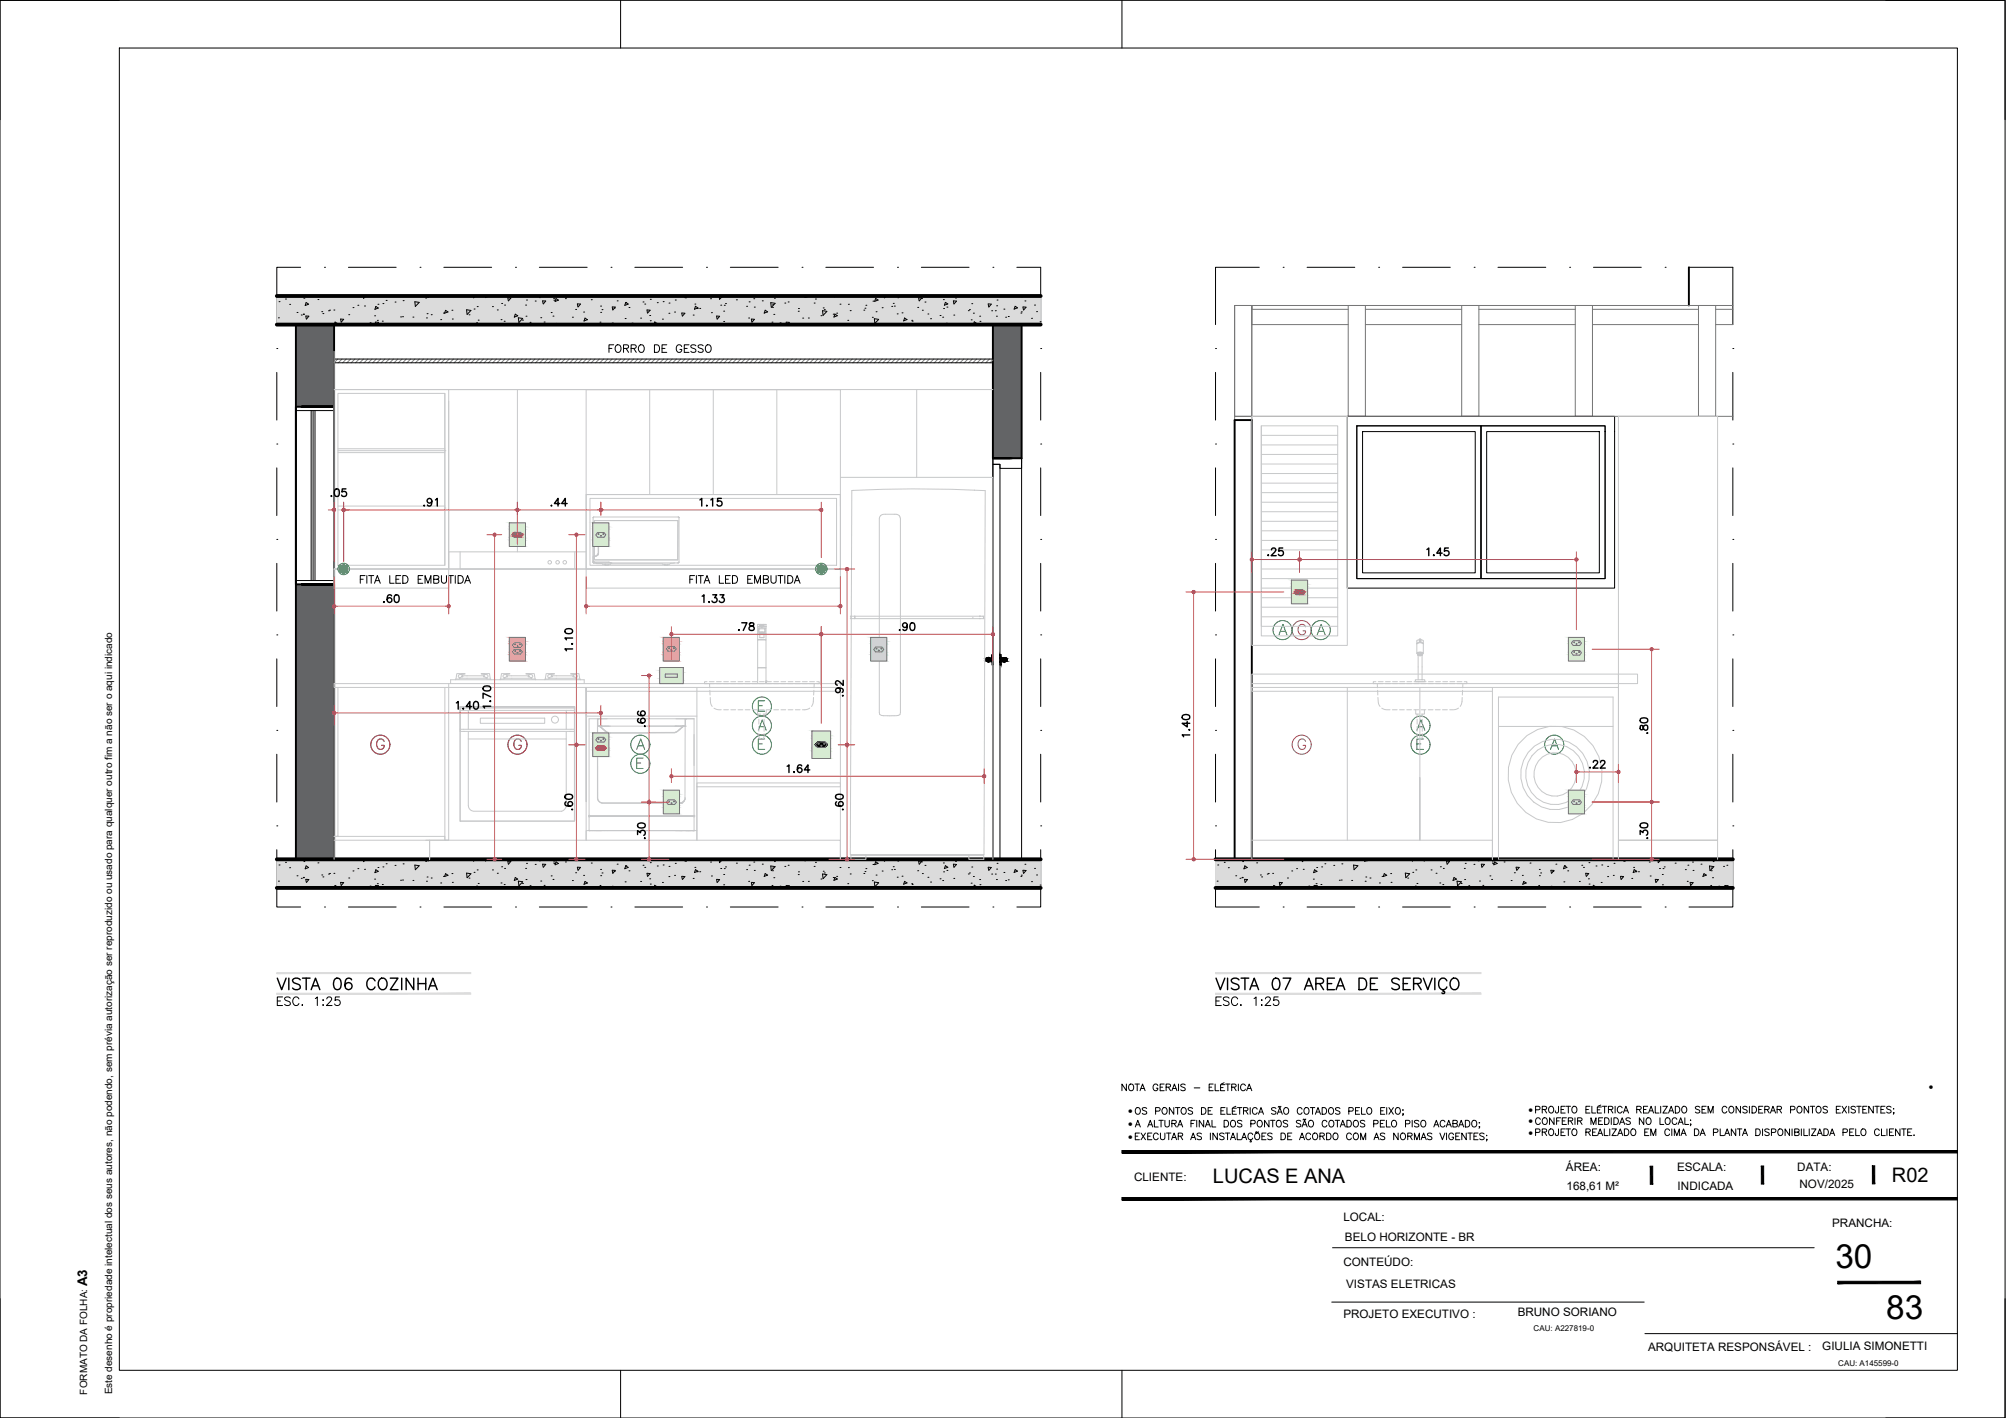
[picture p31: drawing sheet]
<svg xmlns="http://www.w3.org/2000/svg" width="420mm" height="297mm" viewBox="0 0 420 297" stroke-linecap="round" stroke-linejoin="round" font-family="sans-serif">
<defs><g id="words">
<g font-size="7">
<text x="384.4" y="265.6">30</text>
<text x="395.1" y="276.3">83</text>
</g>
<text font-size="5.7" x="56.8" y="208.5">VISTA 06 COZINHA</text>
<g font-size="4.9">
<text x="114.3" y="107.2">.44</text>
<text x="153.5" y="133.3">.78</text>
<text x="187" y="133.3">.90</text>
<text x="94.2" y="149.9">1.40</text>
<text x="346.1" y="154.9" transform="rotate(-90 346.1 154.9)">.80</text>
<text x="331.6" y="162.3">.22</text>
<text x="136.2" y="176.7" transform="rotate(-90 136.2 176.7)">.30</text>
<text x="346.1" y="176.7" transform="rotate(-90 346.1 176.7)">.30</text>
</g>
<g font-size="4.4">
<text x="264.2" y="117.5">.25</text>
<text x="297.7" y="117.5">1.45</text>
<text x="79" y="127.4">.60</text>
<text x="145.7" y="127.4">1.33</text>
<text x="120.6" y="137.6" transform="rotate(-90 120.6 137.6)">1.10</text>
<text x="120.6" y="170.7" transform="rotate(-90 120.6 170.7)">.60</text>
<text x="177.4" y="170.7" transform="rotate(-90 177.4 170.7)">.60</text>
</g>
<g font-size="4.2">
<text x="254.1" y="247.9">LUCAS E ANA</text>
<text x="396.3" y="247.7">R02</text>
</g>
<text font-size="2.8" x="18.3" y="269.4" transform="rotate(-90 18.3 269.4)">A3</text>
<g font-size="2.4">
<text x="328" y="245.3">ÁREA:</text>
<text x="351.3" y="245.3">ESCALA:</text>
<text x="376.4" y="245.3">DATA:</text>
<text x="237.5" y="247.3">CLIENTE:</text>
<text x="328.1" y="249.4">168,61 M²</text>
<text x="351.4" y="249.4">INDICADA</text>
<text x="376.9" y="248.9">NOV/2025</text>
<text x="281.4" y="255.9">LOCAL:</text>
<text x="383.8" y="257.1">PRANCHA:</text>
<text x="281.7" y="260">BELO HORIZONTE - BR</text>
<text x="281.4" y="265.1">CONTEÚDO:</text>
<text x="282" y="269.8">VISTAS ELETRICAS</text>
<text x="317.9" y="275.7">BRUNO SORIANO</text>
<text x="281.4" y="276.1">PROJETO EXECUTIVO :</text>
<text x="345.2" y="283">ARQUITETA RESPONSÁVEL :</text>
<text x="381.7" y="282.9">GIULIA SIMONETTI</text>
</g>
<g font-size="2.1">
<text x="236.3" y="233.4">·</text>
<text x="320.1" y="233.2">·</text>
<text x="404" y="228.2">·</text>
<text x="236.3" y="236.1">·</text>
<text x="236.3" y="238.7">·</text>
<text x="320.1" y="235.5">·</text>
<text x="320.1" y="237.9">·</text>
<text x="18.3" y="292.1" transform="rotate(-90 18.3 292.1)">FORMATO DA FOLHA:</text>
<text x="23.5" y="292.1" transform="rotate(-90 23.5 292.1)">Este desenho é propriedade intelectual dos seus autores, não podendo, sem prévia autorização ser reproduzido ou usado para qualquer outro fim a não ser o aqui indicado</text>
</g>
<g font-size="1.7">
<text x="321.2" y="278.9">CAU: A227819-0</text>
<text x="385" y="286.1">CAU: A145599-0</text>
</g>
</g></defs>
<!-- layer: ARQ-TOMADAS -->
<g fill="#d7ebd2" stroke="#d7ebd2" stroke-width=".21">
<path d="M170.1 153.1l3.9 1v-1zM170.1 153.1l3.9 1h-3.9z"/>
<path d="M172.8 154.1l1.2 .6v-.6zM172.8 154.1l1.2 .6h-.8z"/>
<path d="M171.3 154.1l1.9 .6-.4-.6zM171.3 154.1l1.9 .6h-2.4z"/>
<path d="M170.1 154.1l.7 .6 .5-.6zM170.1 154.1l.7 .6h-.7z"/>
<path d="M170.1 154.7l3.9 2v-2zM170.1 154.7l3.9 2h-3.9z"/>
<path d="M172.8 156.7l1.2 .6v-.6zM172.8 156.7l1.2 .6h-.8z"/>
<path d="M171.3 156.7l1.9 .6-.4-.6zM171.3 156.7l1.9 .6h-2.4z"/>
<path d="M170.1 156.7l.7 .6 .5-.6zM170.1 156.7l.7 .6h-.7z"/>
<path d="M170.1 157.3l3.9 1.6v-1.6zM170.1 157.3l3.9 1.6h-3.9z"/>
<path d="M106.7 109.5l3.4 .8v-.8zM106.7 109.5l3.4 .8h-3.4z"/>
<path d="M109 110.3l1.1 .6v-.6zM109 110.3l1.1 .6h-.7z"/>
<path d="M107.7 110.3l1.7 .6-.4-.6zM107.7 110.3l1.7 .6h-2.1z"/>
<path d="M106.7 110.3l.6 .6 .4-.6zM106.7 110.3l.6 .6h-.6z"/>
<path d="M106.7 110.9l3.4 1.8v-1.8zM106.7 110.9l3.4 1.8h-3.4z"/>
<path d="M109 112.7l1.1 .4v-.4zM109 112.7l1.1 .4h-.7z"/>
<path d="M107.7 112.7l1.7 .4-.4-.4zM107.7 112.7l1.7 .4h-2.1z"/>
<path d="M106.7 112.7l.6 .4 .4-.4zM106.7 112.7l.6 .4h-.6z"/>
<path d="M106.7 113.1l3.4 1.4v-1.4zM106.7 113.1l3.4 1.4h-3.4z"/>
<path d="M138.2 139.8l4.9 .6v-.6zM138.2 139.8l4.9 .6h-4.9z"/>
<path d="M141.8 140.4l1.3 .5v-.5zM141.8 140.4l1.3 .5h-.8z"/>
<path d="M139.5 140.4l2.8 .5-.5-.5zM139.5 140.4l2.8 .5h-2.3z"/>
<path d="M138.2 140.4l1.8 .5-.5-.5zM138.2 140.4l1.8 .5h-1.8z"/>
<path d="M142.3 140.9l.8 1.3v-1.3zM142.3 140.9l.8 1.3h-.8z"/>
<path d="M140 140.9l2.3 1.3v-1.3zM140 140.9l2.3 1.3h-2.3z"/>
<path d="M138.2 140.9l1.8 1.3v-1.3zM138.2 140.9l1.8 1.3h-1.8z"/>
<path d="M142.3 142.2l.8 .4v-.4zM141.8 142.6l.5-.4 .8 .4z"/>
<path d="M140 142.2l1.8 .4 .5-.4zM139.5 142.6l.5-.4 1.8 .4z"/>
<path d="M138.2 142.2l1.3 .4 .5-.4zM138.2 142.2l1.3 .4h-1.3z"/>
<path d="M138.2 142.6l4.9 .6v-.6zM138.2 142.6l4.9 .6h-4.9z"/>
<path d="M138.9 165.5l3.4 .9v-.9zM138.9 165.5l3.4 .9h-3.4z"/>
<path d="M141.3 166.4l1 .5v-.5zM141.3 166.4l1 .5h-.6z"/>
<path d="M140 166.4l1.7 .5-.4-.5zM140 166.4l1.7 .5h-2.1z"/>
<path d="M138.9 166.4l.7 .5 .4-.5zM138.9 166.4l.7 .5h-.7z"/>
<path d="M138.9 166.9l3.4 1.8v-1.8zM138.9 166.9l3.4 1.8h-3.4z"/>
<path d="M141.3 168.7l1 .4v-.4zM141.3 168.7l1 .4h-.6z"/>
<path d="M140 168.7l1.7 .4-.4-.4zM140 168.7l1.7 .4h-2.1z"/>
<path d="M138.9 168.7l.7 .4 .4-.4zM138.9 168.7l.7 .4h-.7z"/>
<path d="M138.9 169.1l3.4 1.4v-1.4zM138.9 169.1l3.4 1.4h-3.4z"/>
<path d="M124.1 153.5l3.4 .9v-.9zM124.1 153.5l3.4 .9h-3.4z"/>
<path d="M126.5 154.4l1 .5v-.5zM126.5 154.4l1 .5h-.6z"/>
<path d="M125.2 154.4l1.7 .5-.4-.5zM125.2 154.4l1.7 .5h-2.1z"/>
<path d="M124.1 154.4l.7 .5 .4-.5zM124.1 154.4l.7 .5h-.7z"/>
<path d="M124.1 154.9l3.4 1.8v-1.8zM124.1 154.9l3.4 1.8h-3.4z"/>
<path d="M126.5 156.7l1 .4v-.4zM126.5 156.7l1 .4h-.6z"/>
<path d="M125.2 156.7l1.7 .4-.4-.4zM125.2 156.7l1.7 .4h-2.1z"/>
<path d="M124.1 156.7l.7 .4 .4-.4zM124.1 156.7l.7 .4h-.7z"/>
<path d="M124.1 157.1l3.4 1.4v-1.4zM124.1 157.1l3.4 1.4h-3.4z"/>
<path d="M124.1 109.5l3.4 .8v-.8zM124.1 109.5l3.4 .8h-3.4z"/>
<path d="M126.5 110.3l1 .6v-.6zM126.5 110.3l1 .6h-.6z"/>
<path d="M125.2 110.3l1.7 .6-.4-.6zM125.2 110.3l1.7 .6h-2.1z"/>
<path d="M124.1 110.3l.7 .6 .4-.6zM124.1 110.3l.7 .6h-.7z"/>
<path d="M124.1 110.9l3.4 1.8v-1.8zM124.1 110.9l3.4 1.8h-3.4z"/>
<path d="M126.5 112.7l1 .4v-.4zM126.5 112.7l1 .4h-.6z"/>
<path d="M125.2 112.7l1.7 .4-.4-.4zM125.2 112.7l1.7 .4h-2.1z"/>
<path d="M124.1 112.7l.7 .4 .4-.4zM124.1 112.7l.7 .4h-.7z"/>
<path d="M124.1 113.1l3.4 1.4v-1.4zM124.1 113.1l3.4 1.4h-3.4z"/>
<path d="M328.5 165.5l3.4 .9v-.9zM328.5 165.5l3.4 .9h-3.4z"/>
<path d="M330.9 166.4l1 .5v-.5zM330.9 166.4l1 .5h-.7z"/>
<path d="M329.5 166.4l1.7 .5-.3-.5zM329.5 166.4l1.7 .5h-2.1z"/>
<path d="M328.5 166.4l.6 .5 .4-.5zM328.5 166.4l.6 .5h-.6z"/>
<path d="M328.5 166.9l3.4 1.8v-1.8zM328.5 166.9l3.4 1.8h-3.4z"/>
<path d="M330.9 168.7l1 .4v-.4zM330.9 168.7l1 .4h-.7z"/>
<path d="M329.5 168.7l1.7 .4-.3-.4zM329.5 168.7l1.7 .4h-2.1z"/>
<path d="M328.5 168.7l.6 .4 .4-.4zM328.5 168.7l.6 .4h-.6z"/>
<path d="M328.5 169.1l3.4 1.4v-1.4zM328.5 169.1l3.4 1.4h-3.4z"/>
<path d="M328.5 133.5l3.4 .9v-.9zM328.5 133.5l3.4 .9h-3.4z"/>
<path d="M330.9 134.4l1 .5v-.5zM330.9 134.4l1 .5h-.7z"/>
<path d="M329.5 134.4l1.7 .5-.3-.5zM329.5 134.4l1.7 .5h-2.1z"/>
<path d="M328.5 134.4l.6 .5 .4-.5zM328.5 134.4l.6 .5h-.6z"/>
<path d="M328.5 134.9l3.4 1.8v-1.8zM328.5 134.9l3.4 1.8h-3.4z"/>
<path d="M330.9 136.7l1 .4v-.4zM330.9 136.7l1 .4h-.7z"/>
<path d="M329.5 136.7l1.7 .4-.3-.4zM329.5 136.7l1.7 .4h-2.1z"/>
<path d="M328.5 136.7l.6 .4 .4-.4zM328.5 136.7l.6 .4h-.6z"/>
<path d="M328.5 137.1l3.4 1.4v-1.4zM328.5 137.1l3.4 1.4h-3.4z"/>
<path d="M270.5 121.5l3.4 .9v-.9zM270.5 121.5l3.4 .9h-3.4z"/>
<path d="M272.8 122.4l1.1 .5v-.5zM272.8 122.4l1.1 .5h-.7z"/>
<path d="M271.5 122.4l1.7 .5-.4-.5zM271.5 122.4l1.7 .5h-2.1z"/>
<path d="M270.5 122.4l.6 .5 .4-.5zM270.5 122.4l.6 .5h-.6z"/>
<path d="M270.5 122.9l3.4 1.8v-1.8zM270.5 122.9l3.4 1.8h-3.4z"/>
<path d="M272.8 124.7l1.1 .4v-.4zM272.8 124.7l1.1 .4h-.7z"/>
<path d="M271.5 124.7l1.7 .4-.4-.4zM271.5 124.7l1.7 .4h-2.1z"/>
<path d="M270.5 124.7l.6 .4 .4-.4zM270.5 124.7l.6 .4h-.6z"/>
<path d="M270.5 125.1l3.4 1.4v-1.4zM270.5 125.1l3.4 1.4h-3.4z"/>
</g>
<g fill="#000" stroke="#000" stroke-width=".21">
<path d="M170.9 155.8h.4zM170.9 155.8h.4z"/>
<path d="M171 155.8h.3zM171 155.8h.3z"/>
<path d="M171 155.8h.3zM171 155.8h.3z"/>
<path d="M170.9 155.8h.4zM170.9 155.8h.4z"/>
<path d="M170.9 155.8l.4 .1zM170.9 155.8l.4 .1z"/>
<path d="M170.9 155.9h.4zM170.9 155.9h.4z"/>
<path d="M170.9 155.9h.4zM170.9 155.9h.4z"/>
<path d="M171 155.8h.3zM171 155.8h.3z"/>
<path d="M170.9 155.9h.5zM170.9 155.9h.5z"/>
<path d="M171 155.7h.4zM171 155.7l.3 .1z"/>
<path d="M170.8 155.9h.6zM170.8 155.9h.6z"/>
<path d="M171 155.7h.4zM171 155.7h.4z"/>
<path d="M171 155.7h.4zM171 155.7h.4z"/>
<path d="M170.8 155.9h.6zM170.8 155.9h.6z"/>
<path d="M171 155.7h.4zM171 155.7h.4z"/>
<path d="M170.8 155.9h.6zM170.8 155.9h.6z"/>
<path d="M170.9 156.2h1zM170.9 156.2h1z"/>
<path d="M171 156.2h.9zM171 156.2h.9z"/>
<path d="M171 156.2l.9 .1zM171 156.2l.9 .1z"/>
<path d="M171 156.3h.9zM171 156.3h.9z"/>
<path d="M171 156.3h.9zM171 156.3h.9z"/>
<path d="M170.9 156.2h1zM170.9 156.2h1z"/>
<path d="M170.9 156.2h1zM170.9 156.2h1z"/>
<path d="M171 156.3h.9zM171 156.3h.9z"/>
<path d="M170.9 156.1h1zM170.9 156.1h1.1z"/>
<path d="M170.9 156.1h1zM170.9 156.1l1 .1z"/>
<path d="M171 156.3h.9zM171 156.3h.9z"/>
<path d="M171 156.3h1zM171 156.3h1z"/>
<path d="M170.9 156.1h1.1zM170.9 156.1h1.1z"/>
<path d="M170.9 156.1h1.1zM170.9 156.1h1.1z"/>
<path d="M171.1 156.3h.9zM171.1 156.3h.9z"/>
<path d="M171.1 156.3h.9zM171.1 156.3h.9z"/>
<path d="M171.5 155.8h1zM171.5 155.8h1z"/>
<path d="M171.6 155.8h.9zM171.6 155.8h.9z"/>
<path d="M171.6 155.8h.9zM171.6 155.8h.9z"/>
<path d="M171.6 155.8l.9 .1zM171.6 155.8l.9 .1z"/>
<path d="M171.5 155.9h1zM171.5 155.9h1z"/>
<path d="M171.5 155.8h1zM171.5 155.8h1z"/>
<path d="M171.5 155.8h1zM171.5 155.8h1z"/>
<path d="M171.5 155.9h1zM171.5 155.9h1z"/>
<path d="M171.5 155.9h1zM171.5 155.9h1z"/>
<path d="M171.5 155.7h1zM171.5 155.7l1 .1z"/>
<path d="M171.5 155.9h1.1zM171.5 155.9h1.1z"/>
<path d="M171.5 155.7h1.1zM171.5 155.7h1z"/>
<path d="M171.5 155.9h1.1zM171.5 155.9h1.1z"/>
<path d="M171.5 155.7h1.1zM171.5 155.7h1.1z"/>
<path d="M171.5 155.9h1.1zM171.4 155.9h1.2z"/>
<path d="M171.4 155.7h1.2zM171.4 155.7h1.2z"/>
<path d="M171.3 155.4l1.7 .3-.2-.3zM171.3 155.4l1.7 .3h-2z"/>
<path d="M172.1 156.3h.9zM172 156.3h1z"/>
<path d="M172 156.3h1zM172 156.3h1z"/>
<path d="M171.1 156.3l1.7 .3 .2-.3zM171.1 156.3l1.7 .3h-1.5z"/>
<path d="M172.1 156.3h.9zM172.1 156.3h.9z"/>
<path d="M172.1 156.3h.9zM172.1 156.3h.9z"/>
<path d="M172.6 155.7h.4zM172.6 155.7h.4z"/>
<path d="M172.1 156.3h.9zM172.1 156.3h.9z"/>
<path d="M172.6 155.7h.4zM172.6 155.7h.4z"/>
<path d="M172.7 155.7h.3zM172.7 155.7h.3z"/>
<path d="M172.7 155.7l.3 .1zM172.7 155.7l.3 .1z"/>
<path d="M172.1 156.3h.9zM172.1 156.3h.9z"/>
<path d="M172.1 156.2l.9 .1zM172.1 156.2l.9 .1z"/>
<path d="M172.1 156.3h.9zM172.1 156.3h.9z"/>
<path d="M172.7 155.8h.4zM172.7 155.8h.4z"/>
<path d="M172.7 155.8h.4zM172.7 155.8h.4z"/>
<path d="M172.7 155.8h.4zM172.7 155.8h.4z"/>
<path d="M172.1 156.2h1zM172.1 156.2h.9z"/>
<path d="M172.7 155.8h.4zM172.7 155.8h.4z"/>
<path d="M172.1 156.2h1zM172.1 156.2h1z"/>
<path d="M172.7 155.8h.4zM172.7 155.8h.4z"/>
<path d="M172.1 156.2h1zM172.1 156.2h1z"/>
<path d="M172.1 156.2h1zM172.1 156.2h1z"/>
<path d="M172.7 155.8l.4 .1zM172.7 155.8l.4 .1z"/>
<path d="M172.1 156.1h1zM172.1 156.1h1z"/>
<path d="M172.1 156.1h1zM172.1 156.1l1 .1z"/>
<path d="M172.7 155.9h.4zM172.7 155.9h.4z"/>
<path d="M172.7 155.9h.5zM172.7 155.9h.5z"/>
<path d="M172 156.1h1.1zM172 156.1h1.1z"/>
<path d="M172 156.1h1.1zM172 156.1h1.1z"/>
<path d="M172.7 155.9h.5zM172.7 155.9h.5z"/>
<path d="M172.7 155.9h.5zM172.7 155.9h.5z"/>
<path d="M172.7 155.9h.5zM172.6 155.9h.6z"/>
<path d="M172.6 155.9h.6zM172.6 155.9h.6z"/>
<path d="M170.8 155.9l2.4 .1zM170.8 155.9l2.4 .1z"/>
<path d="M170.8 156l2.3 .1 .1-.1zM170.8 156l2.3 .1h-2.2z"/>
</g>
<!-- layer: 04-BLO_mobiliario -->
<g fill="#ed1f24" stroke="#ed1f24" stroke-width=".21">
<path d="M108.4 111.5l.8 .3-.2-.3zM108.4 111.5l.8 .3h-.8z"/>
<path d="M107.7 111.5l.7 .3v-.3zM107.7 111.5l.7 .3h-.9z"/>
<path d="M108.9 111.8h.3zM108.9 111.8h.3z"/>
<path d="M108.4 111.8h.5zM108.4 111.8h.5z"/>
<path d="M107.9 111.8h.5zM107.9 111.8h.5z"/>
<path d="M107.5 111.8h.3zM107.5 111.8h.4z"/>
<path d="M108.9 111.8h.3zM108.9 111.8h.3z"/>
<path d="M108.4 111.8h.5zM108.4 111.8h.4z"/>
<path d="M107.9 111.8h.5zM107.9 111.8h.5z"/>
<path d="M107.5 111.8h.3zM107.5 111.8h.3z"/>
<path d="M108.9 111.8h.3zM108.9 111.8h.3z"/>
<path d="M108.4 111.8h.4zM108.4 111.8h.4z"/>
<path d="M107.9 111.8h.5zM107.9 111.8h.5z"/>
<path d="M107.5 111.8h.3zM107.5 111.8h.3z"/>
<path d="M108.9 111.8h.4zM108.9 111.8h.4z"/>
<path d="M108.4 111.8h.4zM108.4 111.8h.4z"/>
<path d="M107.9 111.8h.5zM107.9 111.8h.5z"/>
<path d="M107.5 111.8h.3zM107.5 111.8h.3z"/>
<path d="M109 111.8l.3 .1zM109 111.8l.3 .1z"/>
<path d="M108.4 111.8l.4 .1zM108.4 111.8l.4 .1z"/>
<path d="M107.9 111.8l.5 .1zM107.9 111.8l.5 .1z"/>
<path d="M107.5 111.8h.3zM107.5 111.8l.3 .1z"/>
<path d="M109 111.9h.3zM109 111.9h.3z"/>
<path d="M108.4 111.9h.4zM108.4 111.9h.4z"/>
<path d="M108 111.9h.4zM108 111.9h.4z"/>
<path d="M107.5 111.9h.3zM107.5 111.9h.3z"/>
<path d="M109 111.9h.3zM109 111.9h.3z"/>
<path d="M108.4 111.9h.4zM108.4 111.9h.4z"/>
<path d="M108 111.9h.4zM108 111.9h.4z"/>
<path d="M107.5 111.9h.3zM107.4 111.9h.4z"/>
<path d="M109 111.9h.3zM109 111.9h.3z"/>
<path d="M108.4 111.9h.4zM108.4 111.9h.4z"/>
<path d="M108 111.9h.4zM108 111.9h.4z"/>
<path d="M107.4 111.9h.4zM107.4 111.9h.4z"/>
<path d="M109 111.9h.3zM109 111.9h.3z"/>
<path d="M108.4 111.9h.4zM108.4 111.9h.4z"/>
<path d="M108 111.9h.4zM108 111.9h.4z"/>
<path d="M107.4 111.9h.4zM107.4 111.9h.4z"/>
<path d="M109 111.9h.3zM109 111.9h.3z"/>
<path d="M108.4 111.9h.4zM108.4 111.9h.4z"/>
<path d="M108 111.9h.4zM108 111.9h.4z"/>
<path d="M107.4 111.9h.4zM107.4 111.9h.4z"/>
<path d="M109 111.9l.3 .1zM109 111.9l.3 .1z"/>
<path d="M108.4 111.9l.4 .1zM108.4 111.9l.4 .1z"/>
<path d="M108 111.9l.4 .1zM108 111.9l.4 .1z"/>
<path d="M107.4 111.9l.4 .1zM107.4 111.9l.4 .1z"/>
<path d="M109 112h.4zM109 112h.4z"/>
<path d="M108.4 112h.4zM108.4 112h.4z"/>
<path d="M108 112h.4zM107.9 112h.5z"/>
<path d="M107.4 112h.4zM107.4 112h.4z"/>
<path d="M109 112h.4zM109 112h.4z"/>
<path d="M108.4 112h.4zM108.4 112h.4z"/>
<path d="M107.9 112h.5zM107.9 112h.5z"/>
<path d="M107.4 112h.4zM107.4 112h.4z"/>
<path d="M108.9 112h.5zM108.9 112h.5z"/>
<path d="M108.4 112h.4zM108.4 112h.4z"/>
<path d="M107.9 112h.5zM107.9 112h.5z"/>
<path d="M107.4 112h.4zM107.4 112h.4z"/>
<path d="M108.9 112h.5zM108.9 112h.5z"/>
<path d="M108.4 112h.5zM108.4 112h.5z"/>
<path d="M107.9 112h.5zM107.9 112h.5z"/>
<path d="M107.4 112h.4zM107.4 112h.4z"/>
<path d="M108.9 112h.5zM108.9 112h.5z"/>
<path d="M108.4 112h.5zM108.4 112h.5z"/>
<path d="M107.9 112h.5zM107.9 112h.5z"/>
<path d="M107.4 112h.5zM107.4 112h.5z"/>
<path d="M108.4 112h1zM108.4 112h1z"/>
<path d="M107.4 112h1zM107.4 112h1z"/>
<path d="M108.4 112l.9 .1 .1-.1zM108.4 112l.9 .1h-.9z"/>
<path d="M107.3 112l1.1 .1v-.1zM107.3 112l1.1 .1z"/>
<path d="M108.4 112.1h.9zM108.4 112.1h.9z"/>
<path d="M107.4 112.1h1zM107.4 112.1h1z"/>
<path d="M108.4 112.1h.9zM108.4 112.1h.9z"/>
<path d="M107.4 112.1h.9zM107.4 112.1h1z"/>
<path d="M108.4 112.1h.9zM108.4 112.1h.9z"/>
<path d="M107.4 112.1l.9 .1zM107.4 112.1l.9 .1z"/>
<path d="M108.4 112.1h.9zM108.4 112.1l.9 .1z"/>
<path d="M107.4 112.2h.9zM107.4 112.2h.9z"/>
<path d="M108.4 112.2h.9zM108.4 112.2h.9z"/>
<path d="M107.4 112.2h.9zM107.4 112.2h.9z"/>
<path d="M108.4 112.2h.9zM108.4 112.2h.9z"/>
<path d="M107.4 112.2h.9zM107.4 112.2h.9z"/>
<path d="M108.5 112.2h.8zM108.5 112.2h.8z"/>
<path d="M107.4 112.2h.9zM107.4 112.2h.9z"/>
<path d="M108.5 112.2h.8zM108.5 112.2h.8z"/>
<path d="M107.4 112.2h.9zM107.4 112.2h.9z"/>
<path d="M108.5 112.2h.8zM108.5 112.2l.8 .1z"/>
<path d="M107.5 112.2l.8 .1zM107.5 112.2l.8 .1z"/>
<path d="M107.5 112.3h.8zM107.5 112.3h.8z"/>
<path d="M108.5 112.3h.8zM108.5 112.3h.7z"/>
<path d="M107.5 112.3h.8zM107.5 112.3h.8z"/>
<path d="M108.5 112.3h.7zM108.5 112.3h.7z"/>
<path d="M107.5 112.3h.8zM107.5 112.3h.8z"/>
<path d="M108.5 112.3h.7zM108.5 112.3h.7z"/>
<path d="M107.5 112.3h.8zM107.5 112.3h.8z"/>
<path d="M108.5 112.3h.7zM108.4 112.3h.8z"/>
<path d="M107.5 112.3h.8zM107.5 112.3h.8z"/>
<path d="M108.4 112.3h.8zM108.4 112.3h.8z"/>
<path d="M107.5 112.3h.8zM107.5 112.3h.8z"/>
<path d="M108.4 112.3h.8zM108.4 112.3h.8z"/>
<path d="M107.5 112.3h.8zM107.5 112.3h.8z"/>
<path d="M108.4 112.3l.8 .1zM108.4 112.3l.8 .1zM108.4 112.4h.8zM108.4 112.4h.8z"/>
<path d="M107.6 112.3l.8 .1zM107.6 112.3l.8 .1z"/>
<path d="M108.4 112.4h.8zM108.4 112.4h.8z"/>
<path d="M107.6 112.4h.8zM107.6 112.4h.8z"/>
<path d="M108.4 112.4l.6 .2 .2-.2zM108.4 112.4l.6 .2h-.6z"/>
<path d="M107.6 112.4l.8 .2v-.2zM107.6 112.4l.8 .2h-.7z"/>
<path d="M125.2 156.2l1.5 .3-.2-.3zM125.2 156.2l1.5 .3h-1.7z"/>
<path d="M126.3 156.5h.4zM126.3 156.5h.4z"/>
<path d="M125.3 156.5h1zM125.3 156.5h1z"/>
<path d="M125 156.5h.3zM125 156.5h.3z"/>
<path d="M126.4 156.5h.3zM126.4 156.5h.3z"/>
<path d="M125.4 156.5h.9zM125.4 156.5h.9z"/>
<path d="M125 156.5h.3zM125 156.5h.3z"/>
<path d="M126.4 156.5h.3zM126.4 156.5h.3z"/>
<path d="M125.4 156.5h.9zM125.4 156.5h.9z"/>
<path d="M125 156.5h.3zM125 156.5h.3z"/>
<path d="M126.4 156.5h.3zM126.4 156.5h.3z"/>
<path d="M125.4 156.5h.9zM125.4 156.5h.9z"/>
<path d="M125 156.5h.3zM124.9 156.5h.4z"/>
<path d="M126.4 156.5h.3zM126.4 156.5h.3z"/>
<path d="M125.4 156.5h.9zM125.4 156.5h.9z"/>
<path d="M124.9 156.5h.4zM124.9 156.5h.3z"/>
<path d="M126.4 156.5h.3zM126.4 156.5h.3z"/>
<path d="M125.4 156.5h.9zM125.4 156.5h.8z"/>
<path d="M124.9 156.5h.3zM124.9 156.5h.3z"/>
<path d="M126.4 156.5l.4 .1zM126.4 156.5l.4 .1z"/>
<path d="M125.4 156.5l.8 .1zM125.4 156.5l.8 .1z"/>
<path d="M124.9 156.5h.3zM124.9 156.5l.3 .1z"/>
<path d="M126.4 156.6h.4zM126.4 156.6h.4z"/>
<path d="M125.4 156.6h.8zM125.4 156.6h.8z"/>
<path d="M124.9 156.6h.3zM124.9 156.6h.3z"/>
<path d="M126.4 156.6h.4zM126.4 156.6h.4z"/>
<path d="M125.4 156.6h.8zM125.4 156.6h.8z"/>
<path d="M124.9 156.6h.3zM124.9 156.6h.3z"/>
<path d="M126.4 156.6h.4zM126.4 156.6h.4z"/>
<path d="M125.4 156.6h.8zM125.4 156.6h.8z"/>
<path d="M124.9 156.6h.3zM124.9 156.6h.3z"/>
<path d="M126.4 156.6h.4zM126.4 156.6h.4z"/>
<path d="M125.4 156.6h.9zM125.4 156.6h.9z"/>
<path d="M124.9 156.6h.3zM124.8 156.6h.4z"/>
<path d="M126.4 156.6h.4zM126.4 156.6h.4z"/>
<path d="M125.4 156.6h.9zM125.4 156.6h.9z"/>
<path d="M124.8 156.6h.5zM124.8 156.6h.5z"/>
<path d="M126.4 156.6l.4 .1zM126.4 156.6l.4 .1z"/>
<path d="M125.4 156.6l.9 .1zM125.4 156.6l.9 .1z"/>
<path d="M124.8 156.6l.5 .1zM124.8 156.6l.5 .1z"/>
<path d="M126.4 156.7h.5zM126.4 156.7h.5z"/>
<path d="M125.4 156.7h.9zM125.4 156.7h.9z"/>
<path d="M124.8 156.7h.5zM124.8 156.7h.5z"/>
<path d="M126.4 156.7h.5zM126.4 156.7h.5z"/>
<path d="M125.4 156.7h.9zM125.4 156.7h.9z"/>
<path d="M124.8 156.7h.5zM124.8 156.7h.5z"/>
<path d="M126.4 156.7h.5zM126.3 156.7h.6z"/>
<path d="M125.4 156.7h.9zM125.3 156.7h1z"/>
<path d="M124.8 156.7h.5zM124.8 156.7h.5z"/>
<path d="M124.8 156.7h2.1zM124.8 156.7h2.1z"/>
<path d="M124.8 156.7l2 .1 .1-.1zM124.8 156.7l2 .1z"/>
<path d="M125.8 156.8h1zM125.8 156.8h1z"/>
<path d="M124.9 156.8h.9zM124.9 156.8h.9z"/>
<path d="M125.9 156.8h.9zM125.9 156.8h.9z"/>
<path d="M124.9 156.8h.9zM124.9 156.8h.9z"/>
<path d="M125.9 156.8h.9zM125.9 156.8l.9 .1z"/>
<path d="M124.9 156.8h.9zM124.9 156.8l.9 .1z"/>
<path d="M125.9 156.9h.9zM125.9 156.9h.9z"/>
<path d="M124.9 156.9h.9zM124.9 156.9h.9z"/>
<path d="M125.9 156.9h.9zM125.9 156.9h.9z"/>
<path d="M124.9 156.9h.9zM124.9 156.9h.9z"/>
<path d="M125.9 156.9h.9zM125.9 156.9h.8z"/>
<path d="M124.9 156.9h.9zM124.9 156.9h.8z"/>
<path d="M125.9 156.9h.8zM125.9 156.9h.8z"/>
<path d="M124.9 156.9h.8zM124.9 156.9h.8z"/>
<path d="M125.9 156.9h.8zM125.9 156.9h.8z"/>
<path d="M124.9 156.9h.8zM124.9 156.9h.8z"/>
<path d="M125.9 156.9h.8zM125.9 156.9h.8z"/>
<path d="M124.9 156.9h.8zM124.9 156.9h.8z"/>
<path d="M125.9 156.9l.8 .1zM125.9 156.9l.8 .1z"/>
<path d="M124.9 156.9l.8 .1zM124.9 156.9l.8 .1z"/>
<path d="M125.9 157h.8zM125.9 157h.8z"/>
<path d="M125 157h.8zM125 157h.8z"/>
<path d="M125.9 157h.8zM125.9 157h.8z"/>
<path d="M125 157h.8zM125 157h.8z"/>
<path d="M125.9 157h.8zM125.9 157h.8z"/>
<path d="M125 157h.8zM125 157h.8z"/>
<path d="M125.9 157h.8zM125.9 157h.7z"/>
<path d="M125 157h.8zM125 157h.8z"/>
<path d="M125.9 157h.7zM125.9 157h.7z"/>
<path d="M125 157h.8zM125 157h.8z"/>
<path d="M125.9 157h.7zM125.8 157h.8z"/>
<path d="M125 157h.8zM125 157h.8z"/>
<path d="M125 157l1.5 .2 .1-.2zM125 157l1.5 .2h-1.3z"/>
<path d="M272.2 123.5l.8 .3-.2-.3zM272.2 123.5l.8 .3h-.8z"/>
<path d="M271.5 123.5l.7 .3v-.3zM271.5 123.5l.7 .3h-.9z"/>
<path d="M272.7 123.8h.3zM272.7 123.8h.3z"/>
<path d="M272.2 123.8h.5zM272.2 123.8h.5z"/>
<path d="M271.7 123.8h.5zM271.7 123.8h.5z"/>
<path d="M271.3 123.8h.4zM271.3 123.8h.4z"/>
<path d="M272.7 123.8h.3zM272.7 123.8h.3z"/>
<path d="M272.2 123.8h.5zM272.2 123.8h.4z"/>
<path d="M271.7 123.8h.5zM271.7 123.8h.5z"/>
<path d="M271.3 123.8h.4zM271.3 123.8h.3z"/>
<path d="M272.8 123.8h.3zM272.8 123.8h.3z"/>
<path d="M272.2 123.8h.4zM272.2 123.8h.4z"/>
<path d="M271.7 123.8h.5zM271.7 123.8h.5z"/>
<path d="M271.3 123.8h.3zM271.3 123.8h.3z"/>
<path d="M272.8 123.8h.3zM272.8 123.8h.3z"/>
<path d="M272.2 123.8h.4zM272.2 123.8h.4z"/>
<path d="M271.8 123.8h.4zM271.8 123.8h.4z"/>
<path d="M271.3 123.8h.3zM271.3 123.8h.3z"/>
<path d="M272.8 123.8h.3zM272.8 123.8h.3z"/>
<path d="M272.2 123.8h.4zM272.2 123.8h.4z"/>
<path d="M271.8 123.8h.4zM271.8 123.8h.4z"/>
<path d="M271.3 123.8h.3zM271.3 123.8h.3z"/>
<path d="M272.8 123.8l.3 .1zM272.8 123.8l.3 .1z"/>
<path d="M272.2 123.8l.4 .1zM272.2 123.8l.4 .1z"/>
<path d="M271.8 123.8l.4 .1zM271.8 123.8l.4 .1z"/>
<path d="M271.3 123.8l.3 .1zM271.3 123.8l.3 .1z"/>
<path d="M272.8 123.9h.3zM272.8 123.9h.3z"/>
<path d="M272.2 123.9h.4zM272.2 123.9h.4z"/>
<path d="M271.8 123.9h.4zM271.8 123.9h.4z"/>
<path d="M271.3 123.9h.3zM271.3 123.9h.3z"/>
<path d="M272.8 123.9h.3zM272.8 123.9h.3z"/>
<path d="M272.2 123.9h.4zM272.2 123.9h.4z"/>
<path d="M271.8 123.9h.4zM271.8 123.9h.4z"/>
<path d="M271.3 123.9h.3zM271.3 123.9h.3z"/>
<path d="M272.8 123.9h.3zM272.8 123.9h.3z"/>
<path d="M272.2 123.9h.4zM272.2 123.9h.4z"/>
<path d="M271.8 123.9h.4zM271.8 123.9h.4z"/>
<path d="M271.3 123.9h.3zM271.3 123.9h.3z"/>
<path d="M272.8 123.9h.4zM272.8 123.9h.4z"/>
<path d="M272.2 123.9h.4zM272.2 123.9h.4z"/>
<path d="M271.8 123.9h.4zM271.8 123.9h.4z"/>
<path d="M271.2 123.9h.4zM271.2 123.9h.4z"/>
<path d="M272.8 123.9l.4 .1zM272.8 123.9l.4 .1z"/>
<path d="M272.2 123.9l.4 .1zM272.2 123.9l.4 .1z"/>
<path d="M271.8 123.9l.4 .1zM271.8 123.9l.4 .1z"/>
<path d="M271.2 123.9l.4 .1zM271.2 123.9l.4 .1z"/>
<path d="M272.8 124h.4zM272.8 124h.4z"/>
<path d="M272.2 124h.4zM272.2 124h.4z"/>
<path d="M271.8 124h.4zM271.8 124h.4z"/>
<path d="M271.2 124h.4zM271.2 124h.4z"/>
<path d="M272.8 124h.4zM272.8 124h.4z"/>
<path d="M272.2 124h.4zM272.2 124h.4z"/>
<path d="M271.8 124h.4zM271.8 124h.4z"/>
<path d="M271.2 124h.4zM271.2 124h.4z"/>
<path d="M272.8 124h.4zM272.8 124h.4z"/>
<path d="M272.2 124h.4zM272.2 124h.4z"/>
<path d="M271.8 124h.4zM271.7 124h.5z"/>
<path d="M271.2 124h.4zM271.2 124h.4z"/>
<path d="M272.8 124h.4zM272.8 124h.4z"/>
<path d="M272.2 124h.5zM272.2 124h.5z"/>
<path d="M271.7 124h.5zM271.7 124h.5z"/>
<path d="M271.2 124h.5zM271.2 124h.5z"/>
<path d="M272.7 124h.5zM272.7 124h.5z"/>
<path d="M272.2 124h.5zM272.2 124h.5z"/>
<path d="M271.7 124h.5zM271.7 124h.5z"/>
<path d="M271.2 124h.5zM271.2 124h.5z"/>
<path d="M272.2 124h1zM272.2 124h1z"/>
<path d="M271.2 124h1zM271.2 124h1z"/>
<path d="M272.2 124l1 .1v-.1zM272.2 124l1 .1h-1z"/>
<path d="M271.1 124l1.1 .1v-.1zM271.1 124l1.1 .1z"/>
<path d="M272.2 124.1h1zM272.2 124.1h1z"/>
<path d="M271.2 124.1h1zM271.2 124.1h1z"/>
<path d="M272.2 124.1h1zM272.2 124.1h1z"/>
<path d="M271.2 124.1h1zM271.2 124.1h1z"/>
<path d="M272.2 124.1h1zM272.2 124.1h1z"/>
<path d="M271.2 124.1h1zM271.2 124.1h.9z"/>
<path d="M272.2 124.1l1 .1zM272.2 124.1l1 .1z"/>
<path d="M271.2 124.1h.9zM271.2 124.1l.9 .1z"/>
<path d="M272.2 124.2h1zM272.2 124.2h.9z"/>
<path d="M271.2 124.2h.9zM271.2 124.2h.9z"/>
<path d="M272.3 124.2h.8zM272.3 124.2h.8z"/>
<path d="M271.3 124.2h.8zM271.3 124.2h.8z"/>
<path d="M272.3 124.2h.8zM272.3 124.2h.8z"/>
<path d="M271.3 124.2h.8zM271.3 124.2h.8z"/>
<path d="M272.3 124.2h.8zM272.3 124.2h.8z"/>
<path d="M271.3 124.2h.8zM271.3 124.2h.8z"/>
<path d="M272.3 124.2h.8zM272.3 124.2l.8 .1z"/>
<path d="M271.3 124.2l.8 .1zM271.3 124.2l.8 .1z"/>
<path d="M271.3 124.3h.8zM271.3 124.3h.8z"/>
<path d="M272.3 124.3h.8zM272.3 124.3h.8z"/>
<path d="M271.3 124.3h.8zM271.3 124.3h.8z"/>
<path d="M272.3 124.3h.8zM272.3 124.3h.7z"/>
<path d="M271.3 124.3h.8zM271.3 124.3h.8z"/>
<path d="M272.3 124.3h.7zM272.3 124.3h.7z"/>
<path d="M271.3 124.3h.8zM271.3 124.3h.8z"/>
<path d="M272.3 124.3h.7zM272.3 124.3h.7z"/>
<path d="M271.4 124.3h.7zM271.4 124.3h.7z"/>
<path d="M272.3 124.3h.7zM272.3 124.3h.7z"/>
<path d="M271.4 124.3h.7zM271.4 124.3h.7z"/>
<path d="M272.2 124.3h.8zM272.2 124.3h.8z"/>
<path d="M271.4 124.3h.8zM271.4 124.3h.8z"/>
<path d="M272.2 124.3l.8 .1zM272.2 124.3l.8 .1zM272.2 124.4h.8zM272.2 124.4h.8z"/>
<path d="M271.4 124.3l.8 .1zM271.4 124.3l.8 .1z"/>
<path d="M272.2 124.4h.8zM272.2 124.4h.8z"/>
<path d="M271.4 124.4h.8zM271.4 124.4h.8z"/>
<path d="M272.2 124.4l.6 .2 .2-.2zM272.2 124.4l.6 .2h-.6z"/>
<path d="M271.4 124.4l.8 .2v-.2zM271.4 124.4l.8 .2h-.7z"/>
</g>
<g fill="#636466" stroke="#636466" stroke-width=".21">
<path d="M62 68l8 17.2v-17.2zM62 68l8 17.2h-8z"/>
<path d="M208 68l6 28v-28zM208 68l6 28h-6z"/>
<path d="M62 122.4l8 57.6v-57.6zM62 122.4l8 57.6h-8z"/>
</g>
<!-- layer: 02-PRJ_parede -->
<path d="M353.7 56v8M62 68v112M70 68v112v-57.6h-8v-37.2h8h-6.8M208 68v28h6v-28M63.2 85.2h6.8zM211.6 96h-3.6h4M63.2 122.4h6.8zM63.2 122.4h6.8M258.6 180v-92h3.6v92" fill="none" stroke="#000" stroke-width=".4"/>
<!-- layer: 02-PRJ_tracejado -->
<g fill="none" stroke="#000" stroke-width=".21">
<path d="M63 56h-5v12M68 56h.1M73 56h10M88 56h.1M93 56h10M108 56h.1M113 56h10M128 56h.1M133 56h10M148 56h.1M153 56h10M168 56h.1"/>
<path d="M173 56h10M188 56h.1M193 56h10M208 56h.1M213 56h5v12M263.8 56h-9.2v12M268.8 56h.1M273.8 56h10M288.8 56h.1M293.8 56h10M308.8 56h.1M313.8 56h10"/>
<path d="M328.8 56h.1M333.8 56h10M348.8 56h.1M353.8 56h9.1v12M58 73h.1M58 78v10M218 73h.1M218 78v10M254.6 73h.1M254.6 78v10M362.9 73h.1M362.9 78v10"/>
<path d="M58 93h.1M58 98v10M218 93h.1M218 98v10M254.6 93h.1M254.6 98v10M362.9 93h.1M362.9 98v10M58 113h.1M58 118v10M218 113h.1M218 118v10"/>
<path d="M254.6 113h.1M254.6 118v10M362.9 113h.1M362.9 118v10M58 133h.1M58 138v10M218 133h.1M218 138v10M254.6 133h.1M254.6 138v10M362.9 133h.1M362.9 138v10"/>
<path d="M58 153h.1M58 158v10M218 153h.1M218 158v10M254.6 153h.1M254.6 158v10M362.9 153h.1M362.9 158v10M58 178v12h5M58 173h.1M218 173h.1M218 178v12h-5"/>
<path d="M254.6 178v12h9.2M254.6 173h.1M362.9 173h.1M362.9 178v12h-9.1M68 190h.1M73 190h10M88 190h.1M93 190h10M108 190h.1M113 190h10M128 190h.1M133 190h10"/>
<path d="M148 190h.1M153 190h10M168 190h.1M173 190h10M188 190h.1M193 190h10M208 190h.1M268.8 190h.1M273.8 190h10M288.8 190h.1M293.8 190h10M308.8 190h.1"/>
<path d="M313.8 190h10M328.8 190h.1M333.8 190h10M348.8 190h.1"/>
</g>
<!-- layer: 03-TRA_paredes -->
<g fill="#dbdbdb" stroke="#dbdbdb" stroke-width=".21">
<path d="M58 180l160 6v-6zM58 180l160 6h-160z"/>
<path d="M58 62l160 6v-6zM58 62l160 6h-160z"/>
<path d="M254.6 180l108.3 6v-6zM254.6 180l108.3 6h-108.3z"/>
</g>
<g fill="none" stroke="#000" stroke-width=".21">
<path d="M58.3 66.6h.1M58.4 63.2h.1M59.8 62.6h.1M60.7 63.8h.1M62.2 65.5h.1M63.1 66h.1M63.5 65.9h.1M63.5 65.8h.1M63.6 62.5h.1M64.1 66.2l.1 .6M64.1 66.2h.6l-.5 .6M64.1 63.4l-.2 .6 .7-.3"/>
<path d="M64.1 63.4l.5 .3M66.6 62.7h.1M67.4 65.3h.1M67.6 65.7h.1M68.8 65.1h.1M69 65h.1M69.9 64.9h.1M70 68l.2-.5 .5 .3-.5 .2M71.3 66.8l.2 .7 .5-.6-.6-.1M73 65.9h.1M73.8 67.8h.1M73.9 64.4h.1"/>
<path d="M75 64h.1M76.1 62l.1 .5 .4-.5M76.3 64.1h.1M77.5 67.6h.1M78.5 66.2h.1M78.6 67.5l.1 .5M78.7 67.5h.6l-.4 .5M79 67.1h.1M79.2 63.7h.1M79.2 64.5l-.7 .3 .2-.6 .5 .3M80.1 67.3h.1M80.2 63.6h.1"/>
<path d="M80.9 62.9h.1M82.7 63.3h.1M83.9 66.4h.1M84.3 66.3h.1M84.4 63h.1M86.4 68h.1M86.5 66.4h.1M86.9 63.2l.9 .2-.8 .8zM89.2 62.4h.1M89.3 66.6h.1M89.5 65.7h.1M89.6 62.3h.1"/>
<path d="M90.3 65.9h.1M92.3 67h.1M92.9 65.6h.1M93.1 65.6l.7-.3-.5-.3-.2 .6M94.7 65h.1M94.7 66.8h.1M97.7 64.9l.9 .1-.7 .9M97.7 64.9l.1 1M98.2 65.9h.1M99.1 62l.1 .4M99.3 64.7h.1M99.5 62l-.3 .4"/>
<path d="M99.8 67.6h.1M99.9 64.2h.1M100.2 67.1h.1M101.8 62l-.1 .3 .7-.2-.1-.1M103 67.9h.1M103.1 64.2h.1M104.2 64.9h.1M104.9 67h.1M105.1 63.6h.1M105.6 67.3h.1M105.7 63.9h.1M106.4 62.4l.1 .6"/>
<path d="M106.4 62.4h.6l-.5 .6M107.6 62.1h.1M107.9 65.8l.5 .4-.7 .2zM108.6 66.6l.9 .1-.8 .8zM109.4 67.1h.1M110.1 63.9h.1M110.2 66.2h.1M110.3 62.9h.1M111 67.5h.1M112.1 63.1h.1M113 62.3h.1M113.3 66.6h.1"/>
<path d="M113.6 63l.2 .7M113.7 63l.6 .1-.5 .6M114 67.5h.1M115.4 65.5h.1M115.6 62.1h.1M115.8 66.2h.1M116 62.6h.1M116 62.9h.1M116.4 67.8h.1M116.5 62.5l.5 .4-.7 .2zM118.4 62.6h.1M118.5 62.2h.1"/>
<path d="M119.9 66.4h.1M120.6 64.8h.1M120.9 63.7l.2 .6M121 63.7h.6l-.5 .6M121.9 68h.1M122.2 65.4h.1M122.5 66.6l.5 .4-.7 .2zM123.8 62.8h.1M125.7 67.5h.1M125.8 64.1h.1M125.8 65.4h.1M126.1 64.9h.1"/>
<path d="M128.2 64.3l.1 .6M128.2 67.7h.1M128.3 64.3h.6l-.5 .6M128.6 64.5h.1M129.3 63h.1M130.9 66.7h.1M131.1 63.4h.1M131.1 63.4l.5 .3-.7 .3zM131.7 64.4h.1M132.4 67.7h.1M134.2 66.6h.1M134.7 63.3h.1"/>
<path d="M135 63.7h.1M135.5 64.9l.1 .7M135.6 64.9l.6 .1-.5 .6M136.1 66.1h.1M136.2 62.7h.1M136.2 67.2h.1M136.9 68l.2-.6 .5 .4-.5 .2M137.7 63.4h.1M138 62.1h.1M138.7 66.9h.1M138.9 63.2h.1M140.1 65.6h.1"/>
<path d="M140.1 63.5h.1M141.3 65.4h.1M141.4 62.9h.1M142.8 65.6l.1 .6M142.8 65.6h.6l-.4 .6M143.4 62.3h.1M143.6 62.4h.1M145.2 66h.1M145.5 63.7h.1M145.7 64.2l.5 .3-.7 .3zM146 64.6h.1M146.5 68h.1"/>
<path d="M146.6 64.6h.1M147.8 62h.1M148.8 62.6h.1M149 65.5h.1M150.1 66.2l.1 .7M150.1 66.2l.6 .1-.5 .5M150.6 62l.1 .7 .7-.7M151 63.9h.1M151.6 67.3h.1M151.6 65.2h.1M151.7 64h.1M152 63.6h.1"/>
<path d="M154.2 62.8h.1M156.4 64.2h.1M156.8 66.6h.1M156.9 63.2h.1M157.4 66.9l.1 .6M157.4 66.8l.6 .1-.5 .6M157.9 62.6h.1M158 64.3h.1M159.2 67.8h.1M159.7 63h.1M160.1 65.6l.7-.3-.5-.3-.2 .6M161.7 67.5h.1"/>
<path d="M161.8 64.4h.1M161.8 63.8h.1M162.1 65.9h.1M162.2 62.5h.1M162.3 63.5l-.7 .9M162.3 63.5l-.9-.1 .1 1M163.4 67.6h.1M164.4 63.5h.1M164.8 68l-.1-.5h.6l-.4 .5M165.1 63.3h.1M167.2 65.2h.1M167.2 64.6h.1"/>
<path d="M168.1 66.6h.1M168.7 62l-.1 .3 .6-.3M169.3 66.6h.1M170.5 63.5h.1M170.8 62.6h.1M172 66.1h.1M172.3 67.9h.1M172.4 66l.8-.8-.9-.1 .1 1M172.4 64.5h.1M172.7 64.9h.1M174.5 65.8h.1M174.6 62.1h.1"/>
<path d="M174.9 65.8l.5 .3-.7 .3zM175.2 65.6h.1M175.9 63.7h.1M177.6 67.1h.1M177.7 63.7h.1M178.1 65.1h.1M180.9 65h.1M181.2 64.6h.1M181.4 64h.1M182.7 66.5h.1M182.8 63.1h.1M183.5 65.3h.1"/>
<path d="M183.9 62.9l-.7 .2 .2-.6 .5 .4M184 66.9l-.9-.1 .1 .9 .8-.8M184.8 64.5h.1M185.1 62l.1 .4M185.6 62l-.3 .4M186.8 64.2h.1M187.1 63.5h.1M187.3 64.1h.1M187.9 65.8h.1M188 62.4h.1M188.9 65.5h.1M190 66.9l-.7 .3 .2-.6 .5 .4"/>
<path d="M191 67.1h.1M191.1 67.3h.1M192.2 64.4h.1M192.4 62.4l.1 .6M192.4 62.4h.6l-.4 .6M193 62.5h.1M193.2 65h.1M193.7 63.3h.1M194.4 65.8h.1M194.9 66.8h.1M196.9 66.1h.1M197.4 66.4h.1"/>
<path d="M197.6 62.8h.1M197.6 64.6h.1M198 63.3l.5 .4-.7 .2zM198.2 67.7h.1M198.3 64.3h.1M199.7 63l.6 .1-.5 .6zM199.8 66h.1M200.1 62.4h.1M202.8 65.1h.1M203.1 64.9h.1M203.4 67h.1M203.5 63.6h.1"/>
<path d="M203.9 65.6h.1M203.9 68l.2-.6 .5 .4-.7 .2M205.2 66.2h.1M205.3 67.3h.1M207.1 64.3l.5-.6h-.6l.1 .6M207.7 65.1h.1M208.5 65.1h.1M208.7 66.2h.1M208.7 64.1h.1M208.8 62.9h.1M210.3 64.8h.1M210.6 66.4h.1"/>
<path d="M211.2 66.3h.1M212.6 64.1l.5 .4-.7 .3zM213.8 65.6h.1M213.9 65.3h.1M214 62.2h.1M214 67.9h.1M214.4 64.9l.5-.5-.6-.1 .1 .6M214.7 63h.1M216 66.7h.1M216.7 63.9h.1M217.1 65.3h.1M217.8 67.4h.1"/>
<path d="M58.3 184.6h.1M58.4 181.2h.1M59.8 180.6h.1M60.7 181.8h.1M62.2 183.5h.1M63.1 184h.1M63.5 183.9h.1M63.5 183.8h.1M63.6 180.5h.1M64.1 184.2l.1 .6M64.1 184.2h.6l-.5 .6M64.1 181.4l-.2 .6 .7-.3"/>
<path d="M64.1 181.4l.5 .3M66.6 180.7h.1M67.4 183.3h.1M67.6 183.7h.1M68.8 183.1h.1M69 183h.1M69.9 183h.1M70 186l.2-.5 .5 .3-.5 .2M71.3 184.8l.2 .7 .5-.6-.6-.1M73 183.9h.1M73.8 185.8h.1M73.9 182.4h.1"/>
<path d="M75 182h.1M76.1 180l.1 .5 .4-.5M76.3 182.1h.1M77.5 185.6h.1M78.5 184.2h.1M78.6 185.5l.1 .5M78.7 185.5h.6l-.4 .5M78.7 182.2l.5 .3-.7 .3zM79 185.1h.1M79.2 181.7h.1M80.1 185.3h.1M80.2 181.6h.1"/>
<path d="M80.9 180.9h.1M82.7 181.3h.1M83.9 184.4h.1M84.3 184.3h.1M84.4 181h.1M86.4 186h.1M86.5 184.4h.1M87.8 181.3l-.9-.1 .1 1 .8-.8M89.2 180.4h.1M89.3 184.6h.1M89.5 183.7h.1M89.6 180.3h.1"/>
<path d="M90.3 183.9h.1M92.3 185h.1M92.9 183.6h.1M93.1 183.6l.7-.2-.5-.4-.2 .6M94.7 183h.1M94.7 184.8h.1M97.8 183.9l-.1-1 .9 .1-.7 .9M98.2 183.9h.1M99.1 180l.1 .4M99.3 182.7h.1M99.5 180l-.3 .4M99.8 185.6h.1"/>
<path d="M99.9 182.2h.1M100.2 185.1h.1M101.8 180l-.1 .3 .7-.2-.1-.1M103 185.9h.1M103.1 182.2h.1M104.2 182.9h.1M104.9 185h.1M105.1 181.6h.1M105.6 185.3h.1M105.7 181.9h.1M106.4 180.4l.1 .6M106.4 180.4h.6l-.5 .6"/>
<path d="M107.6 180.1h.1M107.9 183.8l.5 .4-.7 .2zM109.4 185.1h.1M109.5 184.7l-.9-.1 .1 1 .8-.9M110.1 181.9h.1M110.2 184.2h.1M110.3 180.9h.1M111 185.5h.1M112.1 181.1h.1M113 180.3h.1M113.3 184.6h.1M113.6 181l.2 .7"/>
<path d="M113.7 181l.6 .1-.5 .6M114 185.5h.1M115.4 183.5h.1M115.6 180.1h.1M115.8 184.2h.1M116 180.6h.1M116 180.9h.1M116.4 185.8h.1M117 180.9l-.7 .3 .2-.7 .5 .4M118.4 180.6h.1M118.5 180.2h.1M119.9 184.5h.1"/>
<path d="M120.6 182.8h.1M120.9 181.7l.2 .6M121 181.7h.6l-.5 .6M121.9 186h.1M122.2 183.4h.1M123 185l-.7 .2 .2-.6 .5 .4M123.8 180.8h.1M125.7 185.5h.1M125.8 182.1h.1M125.8 183.4h.1M126.1 182.9h.1M128.2 182.3l.1 .6"/>
<path d="M128.2 185.7h.1M128.3 182.3h.6l-.5 .6M128.6 182.5h.1M129.3 181h.1M130.9 184.7h.1M131.1 181.4h.1M131.1 181.4l.5 .3-.7 .3zM131.7 182.4h.1M132.4 185.7h.1M134.2 184.6h.1M134.7 181.3h.1M135 181.7h.1"/>
<path d="M135.5 182.9l.1 .7M135.6 182.9l.6 .1-.5 .6M136.1 184.1h.1M136.2 180.7h.1M136.2 185.2h.1M136.9 186l.2-.6 .5 .4-.5 .2M137.7 181.4h.1M138 180.1h.1M138.7 184.9h.1M138.9 181.2h.1M140.1 183.6h.1M140.1 181.5h.1"/>
<path d="M141.3 183.4h.1M141.4 180.9h.1M142.8 183.6l.1 .6M142.8 183.6h.6l-.4 .6M143.4 180.3h.1M143.6 180.4h.1M145.2 184h.1M145.5 181.7h.1M145.7 182.2l.5 .3-.7 .3zM146 182.6h.1M146.5 186h.1M146.6 182.6h.1"/>
<path d="M147.8 180h.1M148.8 180.6h.1M149 183.5h.1M150.1 184.2l.1 .7M150.1 184.2l.6 .1-.5 .5M150.6 180l.1 .7 .7-.7M151 181.9h.1M151.6 185.3h.1M151.6 183.2h.1M151.7 182h.1M152 181.6h.1M154.2 180.8h.1"/>
<path d="M156.4 182.2h.1M156.8 184.6h.1M156.9 181.2h.1M157.4 184.9l.1 .6M157.4 184.8l.6 .1-.5 .6M157.9 180.6h.1M158 182.3h.1M159.2 185.8h.1M159.7 181h.1M160.3 183l.5 .3-.7 .3zM161.5 182.4l-.1-1 .9 .2-.7 .8M161.7 185.5h.1"/>
<path d="M161.8 182.4h.1M161.8 181.8h.1M162.1 183.9h.1M162.2 180.5h.1M163.4 185.6h.1M164.4 181.5h.1M164.8 186l-.1-.5h.6l-.4 .5M165.1 181.3h.1M167.2 183.2h.1M167.2 182.6h.1M168.1 184.6h.1M168.7 180l-.1 .3 .6-.3"/>
<path d="M169.3 184.6h.1M170.5 181.5h.1M170.8 180.6h.1M172 184.1h.1M172.3 183.1l.9 .1-.8 .9-.1-1M172.3 185.9h.1M172.4 182.5h.1M172.7 182.9h.1M174.5 183.8h.1M174.6 180.1h.1M174.9 183.8l.5 .3-.7 .3zM175.2 183.6h.1"/>
<path d="M175.9 181.7h.1M177.6 185.1h.1M177.7 181.7h.1M178.1 183.1h.1M180.9 183h.1M181.2 182.6h.1M181.4 182h.1M182.7 184.5h.1M182.8 181.1h.1M183.4 180.5l.5 .4-.7 .2zM183.5 183.3h.1M184 184.9l-.9-.1 .1 .9 .8-.8"/>
<path d="M184.8 182.5h.1M185.1 180l.1 .4M185.6 180l-.3 .4M186.8 182.2h.1M187.1 181.6h.1M187.3 182.1h.1M187.9 183.8h.1M188 180.4h.1M188.9 183.5h.1M189.3 185.2l.7-.3-.5-.3-.2 .6M191 185.1h.1M191.1 185.3h.1"/>
<path d="M192.2 182.4h.1M192.4 180.4l.1 .6M192.4 180.4h.6l-.4 .6M193 180.5h.1M193.2 183h.1M193.7 181.3h.1M194.4 183.8h.1M194.9 184.8h.1M196.9 184.1h.1M197.4 184.5h.1M197.6 180.8h.1M197.6 182.6h.1"/>
<path d="M198 181.3l.5 .4-.7 .2zM198.2 185.7h.1M198.3 182.3h.1M199.8 184h.1M199.8 181.7l.5-.6-.6-.1 .1 .7M200.1 180.4h.1M202.8 183.1h.1M203.1 182.9h.1M203.4 185h.1M203.5 181.6h.1M203.9 183.6h.1M203.9 186l.2-.6 .5 .4-.7 .2"/>
<path d="M205.2 184.2h.1M205.3 185.3h.1M207 181.7l.1 .6M207 181.7h.6l-.5 .6M207.7 183.1h.1M208.5 183.1h.1M208.7 184.2h.1M208.7 182.1h.1M208.8 180.9h.1M210.3 182.8h.1M210.6 184.5h.1M211.2 184.3h.1"/>
<path d="M212.6 182.1l.5 .4-.7 .3zM213.8 183.6h.1M213.9 183.3h.1M214 180.2h.1M214 185.9h.1M214.2 182.3l.2 .7M214.3 182.3l.6 .1-.5 .5M214.7 181h.1M216 184.7h.1M216.7 181.9h.1M217.1 183.3h.1M217.8 185.4h.1"/>
<path d="M254.9 184.6h.1M255.1 181.2h.1M256.4 180.6h.1M257.3 181.8h.1M258.8 183.5h.1M259.7 184h.1M260.2 183.9h.1M260.2 183.8h.1M260.3 180.5h.1M260.7 184.2l.1 .6M260.7 184.2h.6l-.5 .6M260.7 181.4l.5 .3-.7 .3z"/>
<path d="M263.2 180.7h.1M264 183.3h.1M264.2 183.7h.1M265.4 183.1h.1M265.6 183h.1M266.6 183h.1M266.6 186l.2-.5 .5 .3-.5 .2M267.9 184.8l.2 .7M268 184.8l.6 .1-.5 .6M269.7 183.9h.1M270.4 185.8h.1M270.6 182.4h.1"/>
<path d="M271.6 182h.1M272.7 180l.1 .5 .5-.5M273 182.1h.1M274.1 185.6h.1M275.1 184.2h.1M275.1 182.8l.2-.6 .5 .3-.7 .3M275.2 185.5l.1 .5M275.3 185.5h.6l-.4 .5M275.7 185.1h.1M275.8 181.7h.1M276.7 185.3h.1M276.8 181.6h.1"/>
<path d="M277.5 180.9h.1M279.4 181.3h.1M280.5 184.4h.1M280.9 184.3h.1M281.1 181h.1M283 186h.1M283.1 184.4h.1M284.4 181.3l-.9-.1 .1 1 .8-.8M285.8 180.4h.1M285.9 184.6h.1M286.1 183.7h.1M286.2 180.3h.1"/>
<path d="M286.9 183.9h.1M288.9 185h.1M289.5 183.6h.1M289.7 183.6l.7-.2-.5-.4-.2 .6M291.3 183h.1M291.4 184.8h.1M294.4 183.9l-.1-1 1 .1-.8 .9M294.9 183.9h.1M295.7 180l.1 .4M295.9 182.7h.1M296.2 180l-.4 .4M296.4 185.6h.1"/>
<path d="M296.5 182.2h.1M296.8 185.1h.1M298.4 180l-.1 .3 .7-.2-.1-.1M299.6 185.9h.1M299.7 182.2h.1M300.8 182.9h.1M301.6 185h.1M301.7 181.6h.1M302.2 185.3h.1M302.3 181.9h.1M303 180.4l.1 .6M303 180.4h.6l-.5 .6"/>
<path d="M304.2 180.1h.1M304.5 183.8l.6 .4-.8 .2zM306 185.1h.1M306.1 184.7l-.8 .9M306.1 184.7l-.9-.1 .1 1M306.7 181.9h.1M306.8 184.2h.1M306.9 180.9h.1M307.6 185.5h.1M308.7 181.1h.1M309.6 180.3h.1M309.9 184.6h.1"/>
<path d="M310.3 181l.1 .7M310.3 181l.6 .1-.5 .6M310.6 185.5h.1M312.1 183.5h.1M312.2 180.1h.1M312.4 184.2h.1M312.6 180.6h.1M312.6 180.9h.1M313.1 185.8h.1M313.6 180.9l-.7 .3 .2-.7 .5 .4M315 180.6h.1M315.1 180.2h.1"/>
<path d="M316.5 184.5h.1M317.2 182.8h.1M317.5 181.7l.2 .6M317.6 181.7h.6l-.5 .6M318.5 186h.1M318.9 183.4h.1M319.7 185l-.8 .2 .3-.6 .5 .4M320.5 180.8h.1M322.3 185.5h.1M322.4 182.1h.1M322.4 183.4h.1M322.7 182.9h.1"/>
<path d="M324.8 182.3l.2 .6M324.9 185.7h.1M324.9 182.3h.6l-.5 .6M325.2 182.5h.1M325.9 181h.1M327.6 184.7h.1M327.7 181.4h.1M327.7 181.4l.5 .3-.7 .3zM328.4 182.4h.1M329 185.7h.1M330.8 184.6h.1M331.3 181.3h.1"/>
<path d="M331.7 181.7h.1M332.1 182.9l.1 .7M332.2 182.9l.6 .1-.5 .6M332.7 184.1h.1M332.8 180.7h.1M332.8 185.2h.1M334.2 185.8l-.5-.4-.1 .6M334.3 185.8l-.6 .2M334.3 181.4h.1M334.6 180.1h.1M335.4 184.9h.1M335.5 181.2h.1"/>
<path d="M336.7 181.5h.1M336.7 183.6h.1M337.9 183.4h.1M338.1 180.9h.1M339.4 183.6l.1 .6M339.4 183.6h.7l-.5 .6M340 180.3h.1M340.2 180.4h.1M341.8 184h.1M342.2 181.7h.1M342.3 182.2l.5 .3-.7 .3zM342.6 182.6h.1"/>
<path d="M343 186h.1M343.2 182.6h.1M344.5 180h.1M345.4 180.6h.1M345.6 183.5h.1M346.7 184.2l.1 .7M346.7 184.2l.6 .1-.4 .5M347.2 180l.1 .7 .7-.7M347.6 181.9h.1M348.2 183.2h.1M348.2 185.3h.1M348.3 182h.1"/>
<path d="M348.6 181.6h.1M350.9 180.8h.1M353 182.2h.1M353.4 184.6h.1M353.5 181.2h.1M354 184.9l.1 .6M354 184.8l.6 .1-.5 .6M354.5 180.6h.1M354.6 182.3h.1M355.8 185.8h.1M356.3 181h.1M356.9 183l.5 .3-.7 .3z"/>
<path d="M358.1 181.4l.9 .2-.8 .8zM358.3 185.5h.1M358.4 182.4h.1M358.4 181.8h.1M358.7 183.9h.1M358.8 180.5h.1M360 185.6h.1M361 181.5h.1M361.3 185.5l.1 .5M361.3 185.5h.6l-.4 .5M361.7 181.3h.1"/>
</g>
<!-- layer: 02-PRJ_estrutura -->
<path d="M58 68h160M58 62h160M58 186h160M58 180h160M254.6 186h108.3M254.6 180h108.3" fill="none" stroke="#000" stroke-width=".8"/>
<!-- layer: ARQ-FORRO -->
<g fill="none" stroke="#808080" stroke-width=".21">
<path d="M70.8 75.2l-.8 .8M71.6 75.2l-.8 .8M72.5 75.2l-.7 .8M73.4 75.2l-.8 .8M74.3 75.2l-.7 .8M75.2 75.2l-.8 .8M76.1 75.2l-.8 .8M77 75.2l-.8 .8M77.9 75.2l-.8 .8M78.8 75.2l-.8 .8M79.7 75.2l-.8 .8M80.6 75.2l-.8 .8"/>
<path d="M81.5 75.2l-.8 .8M82.4 75.2l-.8 .8M83.3 75.2l-.8 .8M84.2 75.2l-.8 .8M85.1 75.2l-.8 .8M86 75.2l-.8 .8M86.9 75.2l-.8 .8M87.8 75.2l-.8 .8M88.7 75.2l-.8 .8M89.6 75.2l-.8 .8M90.5 75.2l-.8 .8M91.4 75.2l-.8 .8"/>
<path d="M92.3 75.2l-.8 .8M93.2 75.2l-.8 .8M94.1 75.2l-.8 .8M95 75.2l-.8 .8M95.9 75.2l-.8 .8M96.8 75.2l-.8 .8M97.7 75.2l-.8 .8M98.6 75.2l-.8 .8M99.5 75.2l-.8 .8M100.4 75.2l-.8 .8M101.3 75.2l-.8 .8M102.2 75.2l-.8 .8"/>
<path d="M103.1 75.2l-.8 .8M104 75.2l-.8 .8M104.9 75.2l-.8 .8M105.8 75.2l-.8 .8M106.7 75.2l-.8 .8M107.6 75.2l-.8 .8M108.5 75.2l-.8 .8M109.4 75.2l-.8 .8M110.3 75.2l-.8 .8M111.2 75.2l-.8 .8M112.1 75.2l-.8 .8M113 75.2l-.8 .8"/>
<path d="M113.9 75.2l-.8 .8M114.7 75.2l-.7 .8M115.7 75.2l-.8 .8M116.5 75.2l-.7 .8M117.5 75.2l-.9 .8M118.3 75.2l-.8 .8M119.3 75.2l-.9 .8M120.1 75.2l-.8 .8M121 75.2l-.8 .8M121.9 75.2l-.8 .8M122.8 75.2l-.8 .8M123.7 75.2l-.8 .8"/>
<path d="M124.6 75.2l-.8 .8M125.5 75.2l-.8 .8M126.4 75.2l-.8 .8M127.3 75.2l-.8 .8M128.2 75.2l-.8 .8M129.1 75.2l-.8 .8M130 75.2l-.8 .8M130.9 75.2l-.8 .8M131.8 75.2l-.8 .8M132.7 75.2l-.8 .8M133.6 75.2l-.8 .8M134.5 75.2l-.8 .8"/>
<path d="M135.4 75.2l-.8 .8M136.3 75.2l-.8 .8M137.2 75.2l-.8 .8M138.1 75.2l-.8 .8M139 75.2l-.8 .8M139.9 75.2l-.8 .8M140.8 75.2l-.8 .8M141.7 75.2l-.8 .8M142.6 75.2l-.8 .8M143.5 75.2l-.8 .8M144.4 75.2l-.8 .8M145.3 75.2l-.8 .8"/>
<path d="M146.2 75.2l-.8 .8M147.1 75.2l-.8 .8M148 75.2l-.8 .8M148.9 75.2l-.8 .8M149.8 75.2l-.8 .8M150.7 75.2l-.8 .8M151.6 75.2l-.8 .8M152.5 75.2l-.8 .8M153.4 75.2l-.8 .8M154.3 75.2l-.8 .8M155.2 75.2l-.8 .8M156.1 75.2l-.8 .8"/>
<path d="M157 75.2l-.8 .8M157.9 75.2l-.8 .8M158.7 75.2l-.7 .8M159.7 75.2l-.8 .8M160.5 75.2l-.8 .8M161.5 75.2l-.8 .8M162.3 75.2l-.8 .8M163.3 75.2l-.8 .8M164.1 75.2l-.8 .8M165 75.2l-.7 .8M165.9 75.2l-.8 .8M166.8 75.2l-.8 .8"/>
<path d="M167.7 75.2l-.8 .8M168.6 75.2l-.8 .8M169.5 75.2l-.8 .8M170.4 75.2l-.8 .8M171.3 75.2l-.8 .8M172.2 75.2l-.8 .8M173.1 75.2l-.8 .8M174 75.2l-.8 .8M174.9 75.2l-.8 .8M175.8 75.2l-.8 .8M176.7 75.2l-.8 .8M177.6 75.2l-.8 .8"/>
<path d="M178.5 75.2l-.8 .8M179.4 75.2l-.8 .8M180.3 75.2l-.8 .8M181.2 75.2l-.8 .8M182.1 75.2l-.8 .8M183 75.2l-.8 .8M183.9 75.2l-.8 .8M184.8 75.2l-.8 .8M185.7 75.2l-.8 .8M186.6 75.2l-.8 .8M187.5 75.2l-.8 .8M188.4 75.2l-.8 .8"/>
<path d="M189.3 75.2l-.8 .8M190.2 75.2l-.8 .8M191.1 75.2l-.8 .8M192 75.2l-.8 .8M192.9 75.2l-.8 .8M193.8 75.2l-.8 .8M194.7 75.2l-.8 .8M195.6 75.2l-.8 .8M196.5 75.2l-.8 .8M197.4 75.2l-.8 .8M198.3 75.2l-.8 .8M199.2 75.2l-.8 .8"/>
<path d="M200.1 75.2l-.8 .8M201 75.2l-.8 .8M201.9 75.2l-.8 .8M202.8 75.2l-.8 .8M203.7 75.2l-.8 .8M204.6 75.2l-.8 .8M205.5 75.2l-.8 .8M206.4 75.2l-.9 .8M207.2 75.2l-.7 .8M208 75.4l-.7 .6"/>
</g>
<path d="M70 75.2h138M70 76h138" fill="none" stroke="#000" stroke-width=".21"/>
<!-- layer: ARQ-TEXTO -->
<g fill="none" stroke="#000" stroke-width=".21">
<path d="M127.6 73h.6M128.5 72.2h-.9v1.6M129 72.4l.2-.1a.75 .75 0 0 1 .9 .7 .75 .75 0 0 1-.9 .8l-.4-.6zM130.6 73l.9-.1 .2-.2-.1-.3-1-.2v1.6M131.1 73l.6 .8M132.2 73l.9-.1 .2-.4-.2-.2-.9-.1v1.6M132.7 73l.6 .8M133.9 72.4l.1-.1a.75 .75 0 0 1 1 .7 .75 .75 0 0 1-1 .8l-.3-.6zM137.1 72.2h.5a.85 .85 0 0 1 .6 .8 .85 .85 0 0 1-.6 .8h-.5zM138.7 73h.6M139.7 72.2h-1v1.6h1M142.8 72.6a.59 .59 0 0 0-.7-.4 .59 .59 0 0 0-.5 .6v.4a.57 .57 0 0 0 .6 .6 .57 .57 0 0 0 .6-.6h-.4"/>
<path d="M143.3 73h.6M144.3 72.2h-1v1.6h1M145.8 72.4l-.4-.2-.7 .2 .1 .4 .9 .4 .1 .4a.69 .69 0 0 1-1.1 0M147.3 72.4l-.4-.2-.7 .2 .1 .4 .9 .4 .1 .4a.69 .69 0 0 1-1.1 0M147.9 72.4l.1-.1a.75 .75 0 0 1 1 .7 .75 .75 0 0 1-1 .8l-.3-.6zM59.2 208.8h-1.1v1.8h1.1M60.8 209.1a.69 .69 0 0 0-1.2 .2l.2 .2 .8 .4a.43 .43 0 0 1 0 .7 .86 .86 0 0 1-1-.2M62.6 209.3a.67 .67 0 0 0-.7-.5 .67 .67 0 0 0-.6 .7v.5a.67 .67 0 0 0 .6 .6 .67 .67 0 0 0 .7-.4M63.2 210.6h.2zM66 209.2l.5-.4v1.8M67.7 210.5v.1zM68.5 209.3l.3-.5 .6 .2a.55 .55 0 0 1-.2 .8l-.8 .8h1.2"/>
<path d="M71.1 208.8h-.8l-.1 .8a.63 .63 0 0 1 .9 0 .63 .63 0 0 1-.1 .9 .63 .63 0 0 1-.9-.2M254.7 209.7h.7M255.8 208.8h-1.1v1.8h1.1M257.4 209.1a.69 .69 0 0 0-1.2 .2l.2 .2 .9 .4a.43 .43 0 0 1 0 .7 .86 .86 0 0 1-1.1-.2M259.2 209.3a.67 .67 0 0 0-.7-.5 .67 .67 0 0 0-.6 .7 .79 .79 0 0 0 .2 .9 .79 .79 0 0 0 .9 .2l.2-.4M259.8 210.6h.2zM262.7 209.2l.4-.4v1.8M264.2 209.5h.2zM264.3 210.5v.1zM265 209.3l.4-.5 .6 .2a.55 .55 0 0 1-.2 .8l-.8 .8h1.2M267.7 208.8h-.9v.8a.64 .64 0 0 1 .9 0 .64 .64 0 0 1-.1 .9 .64 .64 0 0 1-.9-.2"/>
</g>
<!-- layer: 02-PRJ_esquadrias -->
<g fill="none" stroke="#000" stroke-width=".21">
<path d="M62 86h8M63.2 85.2h6.8M65.2 86v35.6M65.6 86v35.6M66 86v35.6M282.2 87.2h56v36h-56zM284.2 89.2h52v32h-52zM284.2 89.2h26v32h-26zM285.4 90.4h23.6v29.6h-23.6zM310.2 89.2h26v32h-26zM310.2 89.2v32M311.4 90.4h23.6v29.6h-23.6z"/>
<path d="M62 121.6h8M63.2 122.4h6.8"/>
</g>
<!-- layer: ARQ-ESQUADRIA -->
<path d="M208 96h6v84h-6zM209.4 137.1h.3v2.2h-.3M209.7 137.8h.8a.41 .41 0 0 1 .4 .4 .41 .41 0 0 1-.4 .4h-.8M210.2 137.8v.8" fill="none" stroke="#000" stroke-width=".21"/>
<!-- layer: ARQ-ESQUADRIAS -->
<path d="M208 97.3h1.4v82.7h-1.4zM208 96h6v2.1h-4.6v-.8h-1.4z" fill="none" stroke="#000" stroke-width=".21"/>
<!-- layer: ARQ-ESQUADRIA -->
<g fill="#000" stroke="#000" stroke-width=".21">
<path d="M206.9 137.8h.3zM206.8 137.8h.4z"/>
<path d="M206.8 137.8h.4zM206.8 137.8h.4z"/>
<path d="M206.8 137.8h.4zM206.7 137.8h.5z"/>
<path d="M206.7 137.8l.5 .1zM206.6 137.9h.6z"/>
<path d="M206.6 137.9l.6 .1zM206.6 137.9l.6 .1z"/>
<path d="M206.6 138h.6zM206.6 138h.6z"/>
<path d="M206.5 138l.7 .1zM206.5 138l.7 .1z"/>
<path d="M206.5 138.1l.7 .1zM206.5 138.1l.7 .1z"/>
<path d="M206.5 138.2h.7zM206.5 138.2h.7z"/>
<path d="M206.5 138.2l.7 .1zM206.5 138.2l.7 .1z"/>
<path d="M206.5 138.3l.7 .1zM206.5 138.3l.7 .1z"/>
<path d="M206.5 138.4l.7 .1zM206.5 138.4l.7 .1z"/>
<path d="M206.6 138.5h.6zM206.6 138.5h.6z"/>
<path d="M206.6 138.5l.6 .1zM206.6 138.5l.6 .1z"/>
<path d="M206.7 138.6h.5zM206.7 138.6h.5z"/>
<path d="M206.8 138.6h.4zM206.8 138.6h.4z"/>
<path d="M206.8 138.6h.4zM206.8 138.6h.4z"/>
<path d="M207.2 137.8l.6 .8v-.8zM207.2 137.8l.6 .8h-.6z"/>
<path d="M207.8 137.1l.2 2.2v-2.2zM207.8 137.1l.2 2.2h-.2z"/>
<path d="M209.4 137.1l.3 .7v-.7zM209.4 137.1l.3 .7h-.3z"/>
<path d="M209.4 137.8l.3 .8v-.8zM209.4 137.8l.3 .8h-.3z"/>
<path d="M209.4 138.6l.3 .7v-.7zM209.4 138.6l.3 .7h-.3z"/>
<path d="M209.7 137.8l.5 .8v-.8zM209.7 137.8l.5 .8h-.5z"/>
<path d="M210.2 137.8h.4zM210.2 137.8h.4z"/>
<path d="M210.2 137.8h.5zM210.2 137.8h.5z"/>
<path d="M210.2 138.6h.4zM210.2 138.6h.3z"/>
<path d="M210.2 137.8h.5zM210.2 137.8h.5z"/>
<path d="M210.2 138.6h.5zM210.2 138.6h.4z"/>
<path d="M210.2 137.8l.6 .1zM210.2 137.8l.6 .1z"/>
<path d="M210.2 138.6h.5zM210.2 138.6h.5z"/>
<path d="M210.2 137.9l.6 .1zM210.2 137.9l.6 .1z"/>
<path d="M210.2 138.5h.6zM210.2 138.5l.5 .1z"/>
<path d="M210.2 138h.7zM210.2 138h.7z"/>
<path d="M210.2 138.5h.6zM210.2 138.5h.6z"/>
<path d="M210.2 138l.7 .1zM210.2 138l.7 .1z"/>
<path d="M210.2 138.4h.7zM210.2 138.4l.6 .1z"/>
<path d="M210.2 138.1l.7 .1zM210.2 138.1l.7 .1z"/>
<path d="M210.2 138.3h.7zM210.2 138.3l.7 .1z"/>
<path d="M210.2 138.2h.7zM210.2 138.2h.7z"/>
<path d="M210.2 138.2h.7zM210.2 138.2l.7 .1z"/>
</g>
<!-- layer: 01-EXI_construir -->
<path d="M70 176h20v4v-4M89.2 176h86.8v4v-4M262.2 176h50.4v4v-4M339 176v4v-4h20.7v4" fill="none" stroke="#c7c8ca" stroke-width=".21"/>
<!-- layer: 06-TXT_cotagem -->
<g fill="none" stroke="#139b48" stroke-width=".21">
<circle cx="268.6" cy="132" r="2"/>
<circle cx="276.6" cy="132" r="2"/>
<circle cx="134.1" cy="160" r="2"/>
<circle cx="134.1" cy="156" r="2"/>
<circle cx="159.6" cy="152" r="2"/>
<circle cx="159.6" cy="156" r="2"/>
<circle cx="159.6" cy="148" r="2"/>
<circle cx="297.5" cy="152" r="2"/>
<circle cx="297.5" cy="156" r="2"/>
<circle cx="325.5" cy="156" r="2"/>
</g>
<!-- layer: ARQ-TEXTO -->
<g fill="none" stroke="#139b48" stroke-width=".21">
<path d="M267.9 133l.8-2.2 .9 2.2M268.2 132.3h1M275.9 133l.8-2.2 .9 2.2M276.2 132.3h1M133.3 157l.9-2.2 .8 2.2M133.3 159.8h.9M133.7 156.2h1M134.7 158.8h-1.4v2.2h1.4M158.8 153l.9-2.2 .8 2.2M158.8 155.8h.9M158.8 147.8h.9M159.1 152.2h1.1"/>
<path d="M160.2 154.8h-1.4v2.2h1.4M160.2 146.8h-1.4v2.2h1.4M296.8 153l.8-2.2 .8 2.2M296.8 155.8h.8M297.1 152.2h1M298.1 154.8h-1.3v2.2h1.3M324.8 157l.8-2.2 .8 2.2M325.1 156.2h1"/>
</g>
<!-- layer: 06-TXT_cotagem -->
<g fill="none" stroke="#93278f" stroke-width=".21">
<circle cx="272.6" cy="132" r="2"/>
<circle cx="79.7" cy="156" r="2"/>
<circle cx="108.4" cy="156" r="2"/>
<circle cx="272.6" cy="156" r="2"/>
</g>
<!-- layer: ARQ-TEXTO -->
<path d="M273.5 131.3a.81 .81 0 0 0-1-.5 .81 .81 0 0 0-.6 .8 .96 .96 0 0 0 .2 1.1 .96 .96 0 0 0 1 .2l.4-.5v-.2h-.6M80.5 155.3a.81 .81 0 0 0-1-.5 .81 .81 0 0 0-.6 .8 .96 .96 0 0 0 .2 1.1 .96 .96 0 0 0 1 .2l.4-.5v-.3h-.6M109.2 155.3a.8 .8 0 0 0-.9-.5 .8 .8 0 0 0-.7 .8 .96 .96 0 0 0 .2 1.1 .96 .96 0 0 0 1.1 .2l.3-.5v-.3h-.5M273.5 155.3a.81 .81 0 0 0-1-.5 .81 .81 0 0 0-.6 .8 .96 .96 0 0 0 .2 1.1 .96 .96 0 0 0 1 .2l.4-.5v-.3h-.6" fill="none" stroke="#93278f" stroke-width=".21"/>
<g fill="none" stroke="#93278f" stroke-width=".21">
<path d="M80.5 155.3a.81 .81 0 0 0-1-.5 .81 .81 0 0 0-.6 .8 .96 .96 0 0 0 .2 1.1 .96 .96 0 0 0 1 .2l.4-.5v-.3h-.6M109.2 155.3a.8 .8 0 0 0-.9-.5 .8 .8 0 0 0-.7 .8 .96 .96 0 0 0 .2 1.1 .96 .96 0 0 0 1.1 .2l.3-.5v-.3h-.5"/>
<circle cx="79.7" cy="156" r="2"/>
<circle cx="108.4" cy="156" r="2"/>
</g>
<!-- layer: ARQ-TEXTO -->
<g fill="#dcdcdc" stroke="#dcdcdc" stroke-width=".21">
<path d="M58 203.7v.2l40.6-.2zM58 203.9l40.6-.2v.2z"/>
<path d="M58 208.1v.2l40.6-.2zM58 208.3l40.6-.2v.2z"/>
<path d="M254.6 203.7v.2l55.6-.2zM254.6 203.9l55.6-.2v.2z"/>
<path d="M254.6 208.1v.2l55.6-.2zM254.6 208.3l55.6-.2v.2z"/>
</g>
<!-- layer: 04-BLO_mobiliario -->
<g fill="none" stroke="#c7c8ca" stroke-width=".21">
<path d="M70 73.6v8h138M70 81.6h24v37.6h-24zM70.8 82.4h22.4v36h-22.4zM70.8 94.4h22.4M70.8 94.8h22.4M70.8 94h22.4M93.2 94.4h.1M93.2 82.4v36M94 84v35.2M94 81.6h28.8M108.4 81.6v34M122.8 81.6v37.6h-28.8v-3.6h28.8"/>
<path d="M122.8 81.6h53.2zM122.8 81.6h53.2M176 81.6v37.6h-106v24.8h106M176 100h32v80M192 81.6v18.4M262.2 87.2h20v48h-20zM264.2 89.2h16v44h-16zM264.2 89.2v2h16M264.2 91.2v2h16M264.2 93.2v2h16M264.2 95.2v2h16M264.2 97.2v2h16"/>
<path d="M264.2 99.2v2h16M70.8 106.8h22.4M70.8 106h22.4M93.2 106.4h.1M96.4 115.6v3.6h24v-3.6M122.8 103.6h53.2v15.6h-53.2zM123.6 104.4h51.6v14h-51.6zM264.2 101.2v2h16M264.2 103.2v2h16M264.2 105.2v2h16M264.2 107.2v2h16M264.2 109.2v2h16"/>
<path d="M264.2 111.2v2h16M264.2 113.2v2h16M264.2 115.2v2h16M264.2 117.2v2h16M264.2 119.2v2h16M264.2 121.2v2h16M264.2 123.2v2h16M264.2 125.2v2h16M264.2 127.2v2h16M264.2 129.2v2h16M296.8 134.9a.97 .97 0 0 1 1.3 0M296.8 136.8a.97 .97 0 0 1 1.3 .1l-.2 .1"/>
<path d="M296.8 134.9a1.03 1.03 0 0 1 1.3 0M296.8 136.8l.1 .2M296.8 134.8l.5-.2 .7 .2M296.9 137.1a.72 .72 0 0 1 1 .1M296.9 136.8a.73 .73 0 0 1 1 .1v.3l-.7 .1-.3-.1zM296.9 136.9a.59 .59 0 0 1 1 0M297 137.1a.56 .56 0 0 1 .8 .1 .52 .52 0 0 1-.8-.1zM297 136.7v.1M297 137.3v5.1M297.1 137.1a.38 .38 0 0 1 .4-.1 .38 .38 0 0 1 .3 .3 .44 .44 0 0 1-.7-.2zM297.1 134.6h.1M297.3 134.3l.1 .1 .2-.1"/>
<path d="M297.3 134l-.5 .3v2.5M297.3 134.3h.1M297.3 133.9v.4M297.6 134.2v.1M297.6 134.3h.1M297.6 134l.5 .2v2.6M297.6 133.9v.4M297.6 136.7h.3M297.7 134.6h.1M297.9 137.3v5.1M70.8 144v31.2h-.8h23.2v.8M93.2 144v32h.8"/>
<path d="M94 143.2v32.8h-4M94.4 142.4h28M96.4 148h24v24h-24zM145.4 153.8v6.6M146 144v32v-12h30v.8h-30M147.6 143.2h24M176 144.8h-53.2v-.8v6h23.2M282.2 144v32M296.4 142.4h2v.4h-2zM297.1 142.8h.5M297.4 144v32v-13.1M312.6 144.8h-50.4v-.8h76.8v32v-88.8h20.7v88.8h-20.7"/>
<path d="M312.6 144v32M313.9 152.2h24v27.8M318 155.9a9.9 9.9 0 0 1 11.8-2.9 9.9 9.9 0 0 1 5.7 10.7 9.9 9.9 0 0 1-11.3 8.5 9.9 9.9 0 0 1-8.2-11.5l.7-2.5zM320.1 157.6a7.2 7.2 0 0 1 9.4-1.7 7.2 7.2 0 0 1 2.8 9.3 7.2 7.2 0 0 1-8.7 4.1 7.2 7.2 0 0 1-5-8.2l.5-1.8zM320.9 158.3a6.2 6.2 0 0 1 8.8-.9 6.2 6.2 0 0 1 .8 8.8 6.2 6.2 0 0 1-8.8 .9 6.2 6.2 0 0 1-.8-8.8zM323.1 158.6a4.5 4.5 0 0 1 5.9 .7 4.5 4.5 0 0 1-.1 6 4.5 4.5 0 0 1-5.9 .5 4.6 4.6 0 0 1 .1-7.2zM337.9 152.2v-6.2h-24v34M339 143.2h-76.8v36.8M339 141.2v2h4v-2h-80.8v2M122.8 167.9v-23.9v32v-2h23.2M123.4 174h2.4M123.4 174h.1"/>
<path d="M124.8 174h1.1M125.9 174h.1M125.9 174h19.4M142.1 174h.8M143.8 174h.3M144.2 174h.4M144.3 174h.1M144.5 174h.2M144.7 174h.1M145.1 174h.1M145.3 174h.1M176 176v-32.8h-106v36.8"/>
<circle cx="115.1" cy="117.8" r=".37"/>
<circle cx="116.8" cy="117.8" r=".37"/>
<circle cx="118.3" cy="117.8" r=".37"/>
<circle cx="297.4" cy="134" r=".16"/>
</g>
<g fill="none" stroke="#c7c8ca" stroke-width=".21">
<path d="M122.8 81.6h26.6M136.1 81.6v22M162.7 81.6v22M176 81.6h-26.6v22M70 119.2h24v4h-24zM122.8 119.2h53.2v4h-53.2zM122.8 103.6h53.2v2.4M124.2 109.7l.9 .4M124.2 117.8l.1 .1M124.2 109.7v8.1M124.2 109.7h.1M124.2 117.6l.1 .1"/>
<path d="M124.2 117.7h.1M124.3 117.7h.1M124.3 117.9h16.9M124.3 117.7h3.2l.4 .2M124.3 117.9h.1M124.3 108.3l-.1 9.5M124.4 117.9h.1M124.4 117.7h.1M124.4 109h17.6v8.3h-17.5v-.7l.6-.2 .2-.5v-5.6l-.2-.4-.7-.2zM124.5 109.1h17.5l-.1 8.2h-17.4v-.7l.6-.2 .3-.5v-5.6l-.4-.4-.5-.2zM124.5 116.6h-.3M124.5 109.8v6.8"/>
<path d="M125.1 116.3h.1M125.1 110.1h.1M125.2 110.1l.1 .2v5.7l-.3 .3-.5 .3M125.2 116.2h.1M126.7 118.2v.2h.7v-.2M127.9 117.9h-3.1l.2 .2 1.8 .1M127.9 117.9h.1M128 117.9h.1M139.2 118.2v.2h.7v-.2M139.3 118.2v.2M141.2 117.9h.8M141.2 117.9l-.7 .1-.3 .2h-13.4"/>
<path d="M142 117.9h.1M142.1 108.3l-17.8 .1M142.1 108.3l.1 .1v9.4l-.3 .1M142.1 117.9h.1M142.1 108.3l.1 .1M178.4 102.8a278 278 0 0 1 28 0l-.3 76.2h-28zM184.4 108l.7-.3h2.6a.9 .9 0 0 1 .9 1v40.6l-.1 .4-.4 .2h-3l-.8-.2-.1-.4v-40.6zM204.1 102.7h.1M158.7 134h1.7v5.9h-1.7zM158.8 139.9h.1M160.4 139.9h.1M178.1 129.6h28"/>
<path d="M178.1 129.1h27.1M178.2 129.1v.5M179 129.1v.5M179.1 129.1v.5M203.8 129.3v.2M205.2 129.6h.1M205.2 129.1h.1M205.2 129.1h.9M205.2 129.5v.1M205.7 129.1h.1M206 129.1v.5M94.4 142.4v.8"/>
<path d="M96.4 148h23.9v.3h-23.9zM96.4 148v24h23.9v-18.8M96.4 148.3v4.5M96.4 148.3h23.9v.5M96.4 141.9l.5-.1v-.2h-.2h4.8h-.2v.2l.5 .1M96.4 152.8v.4h23.9M96.4 152.8h23.9M96.4 142.1l-.4-.3 .2-.5 1.2-.2h-1.7l-.2 1.1M97.1 148.8h23.2M98.1 153.2v15.5l.2 .7 .8 .5h18.5l.4-.2 .4-.4 .2-.6v-13.9M98.1 148.8v4M98.1 154.8h20.5"/>
<path d="M100.6 150.4h13.5v1.1h-13.5zM101.8 142.1l.4-.3-.2-.5-1.2-.2h1.7l.2 1.1M102 142.1v.1h.8v.2M102 142.1h-5.8v.1h-.8v.2M105.7 141.9l.6-.1v-.2h-.3h4.9h-.3v.2l.6 .1M105.7 142.1v-.2l-.3-.1 .1-.4 1.3-.3h-1.7l-.2 1.1M111.2 142.1l.4-.4-.2-.4-1.2-.2h1.7l.2 1.1M111.3 142.1l.1 .1h.8v.2M111.4 142.1h-5.8v.1h-.8v.2M114.1 142.4v-.2h.9v-.1h5.7v.1h.8v.2M115.1 141.9l.6-.1v-.2h-.3h4.8h-.2v.2l.6 .1M115.1 142.1l-.4-.3 .2-.5 1.2-.2h-1.7l-.2 1.1"/>
<path d="M118.6 148.8v4M118.6 153.2v1.6M120.3 148.8v4.4M120.4 148v.8M120.5 142.1l.4-.3-.1-.5-1.3-.2h1.7l.2 1.1M122.4 142.4v.8M125.1 150.6v16.5l.4 .8 .7 .4h16.8M125.2 150.8v16.3l.3 .8 .7 .3h16.8M125.2 150.6h.1M125.2 152.1h.3M125.2 150.6v1.5M125.2 151.7h.1"/>
<path d="M125.2 152.1h.1M125.3 152.1h.1M125.3 152.1l.6 .3M125.4 152.1h.1M125.5 152.1h.1M125.6 152.1h.1M125.6 152.1l.4 .3a2.66 2.66 0 0 0 1.8 1.1h13.6M125.6 152.1h1.7M125.7 152.1h.1M125.8 152.1h.1M125.9 152.1h.1M125.9 152.4h.1"/>
<path d="M127.3 152.1h.1M127.3 152.1h16.3M135.7 152.1h5.8M141.5 152.1h.1M141.5 152.1h1.3M142.8 152.1h.1M142.9 152.1h.1M142.9 152.1h.6M143 152.1h.1M143.1 152.1h.1M143.1 152.1l-1.7 1.3-5.7 .1M143.3 152.1h.1"/>
<path d="M143.3 152.1l-1.9 1.4-13.5 .1a3 3 0 0 1-2-1.2M143.4 152.1h.1M143.5 150.6v16.5l-.3 .8-.8 .3 .5-.2 .4-.3M143.5 150.6h.1M143.5 152.1h.1M143.5 150.6v1.5M143.5 151.7h.1M143.6 150.6h.1M143.6 150.6v1.1M143.6 151.7l-.1 .4M148.1 142.8h-.5v.4h.5M148.6 143.2h1"/>
<path d="M148.6 142.8h1M148.6 143.2l.1 .9M148.7 144.6v1M148.8 146.1a2.52 2.52 0 0 0 .4 1.9M149.5 148.3l.7 .3 .9 .1M150.1 143.2h1M150.1 142.8h1M151.6 143.2h1M151.6 142.8h1M151.6 148.7h1M153.1 143.2h1M153.1 142.8h1"/>
<path d="M153.1 148.7h1M154.6 143.2h1M154.6 142.8h1M154.6 148.7h1M156.1 143.2h1M156.1 142.8h1M156.1 148.7h1M157.6 143.2h1M157.6 142.8h1M157.6 148.7h1M158.7 148.7v.9h.6M158.9 153.7l.1 .8 .3 .3"/>
<path d="M158.9 149.6v.6M158.9 150.7v1M158.9 152.2v1M159.1 143.2h1M159.1 142.8h1M159.1 148.7h1M160 153.7v.7l-.3 .4M160 149.6v.6M160 150.7v1M160 152.2v1M160.4 142.6h.1M160.4 142.6v.6v-3.3h-1.7v3.3"/>
<path d="M160.5 148.7v.9h-.7M160.6 143.2h1M160.6 142.8h1M160.6 148.7h1M162.1 143.2h1M162.1 142.8h1M162.1 148.7h1M163.6 143.2h1M163.6 142.8h1M163.6 148.7h1M165.1 143.2h1M165.1 142.8h1"/>
<path d="M165.1 148.7h1M166.6 143.2h1M166.6 142.8h1M166.6 148.7h1M168.1 143.2h1M168.1 142.8h1M169.6 143.2h1M169.6 142.8h1M169.6 148.3l-.7 .3-.8 .1M170.4 146.1a2.52 2.52 0 0 1-.4 1.9M170.5 144.6l-.1 1M170.5 143.2v.9"/>
<path d="M171.1 142.8h.5v.4h-.5M288.2 142.8h-.6v.4h.6M288.5 143.2v.9M288.5 144.6l.1 1M288.6 146.1l.1 1.2 .4 .7M288.7 143.2h1M288.7 142.8h1M289.4 148.3l.7 .3 1 .1M290.2 143.2h1M290.2 142.8h1M291.6 148.7h1M291.7 143.2h1"/>
<path d="M291.7 142.8h1M293.1 148.7h1M293.2 143.2h1M293.2 142.8h1M294.6 148.7h1M294.7 143.2h1M294.7 142.8h1M296.1 148.7h1M296.2 143.2h1M296.2 142.8h1M296.5 148.7v.9h.7M296.8 153.7v.8l.3 .3"/>
<path d="M296.8 149.6v.6M296.8 150.7v1M296.8 152.2v1M297.6 148.7h1M297.7 143.2h1M297.7 142.8h1M297.9 153.7v.8l-.3 .3M297.9 149.6v.6M297.9 150.7v1M297.9 152.2v1M298.3 148.7v.9h-.6M299.1 148.7h1"/>
<path d="M299.2 143.2h1M299.2 142.8h1M300.6 148.7h1M300.7 143.2h1M300.7 142.8h1M302.1 148.7h1M302.2 143.2h1M302.2 142.8h1M303.6 148.7h.8M303.7 143.2h1M303.7 142.8h1M305.2 143.2h1"/>
<path d="M305.2 142.8h1M305.5 148.3l-1 .4M306.3 146.1l-.1 1.2-.4 .7M306.3 144.6v1M306.4 143.2v.9M306.7 142.8h.5v.4h-.5M123.4 170.8h.1M123.4 173.9v-23.3h22v23.3M123.4 170.8h21.9M123.4 171h21.9M123.4 171.1h.1M123.4 171v.1"/>
<path d="M123.4 171h.1M142.4 168.3l.6-.2 .4-.4-.4 .4zM143.5 167.1l-.1 .6M145.3 171h.1M145.3 170.8h.1M145.3 171v.1M145.4 170.8h-.1M178.2 179v.2h27.8v-.2M178.2 179.2v.8h3.2v-.8M202.9 179.2v.8h3.2v-.8"/>
<circle cx="116.2" cy="150.7" r=".73"/>
</g>
<!-- layer: 06-TXT_legenda -->
<g fill="none" stroke="#000" stroke-width=".21">
<path d="M75.5 121.3h.6M76.5 120.6h-1v1.6M76.8 120.6v1.6M77.2 120.6h1.1M77.7 120.6v1.6M78.4 122.2l.6-1.6 .7 1.6M78.7 121.6h.7M81.6 120.6v1.6h.9M82.9 121.3h.6M83.9 120.6h-1v1.6h1M84.4 120.6h.5a.86 .86 0 0 1 .6 .8 .86 .86 0 0 1-.6 .8h-.5zM87.6 121.3h.6"/>
<path d="M88.6 120.6h-1v1.6h1M89 122.2v-1.6l.6 1.6 .7-1.6v1.6M90.8 121.3l1-.1 .1-.3-.4-.3h-.7v1.6l1-.1 .1-.5-.4-.3M92.5 120.6v1.1a.53 .53 0 0 0 .5 .5 .53 .53 0 0 0 .5-.5v-1.1M93.9 120.6h1.1M94.4 120.6v1.6M95.4 120.6v1.6M95.9 120.6h.6a.86 .86 0 0 1 .5 .8 .86 .86 0 0 1-.5 .8h-.6zM97.3 122.2l.6-1.6 .7 1.6M97.6 121.6h.7M144.5 121.3h.6M145.5 120.6h-1v1.6"/>
<path d="M145.9 120.6v1.6M146.2 120.6h1.1M146.8 120.6v1.6M147.5 122.2l.6-1.6 .6 1.6M147.7 121.6h.8M150.7 120.6v1.6h.9M152 121.3h.6M153 120.6h-1v1.6h1M153.4 120.6h.5a.86 .86 0 0 1 .6 .8 .86 .86 0 0 1-.6 .8h-.5zM156.6 121.3h.6M157.6 120.6h-1v1.6h1M158.1 122.2v-1.6l.6 1.6 .6-1.6v1.6"/>
<path d="M159.9 121.3l.9-.1 .2-.3-.4-.3h-.7v1.6l.9-.1 .2-.5-.4-.3M161.5 120.6v1.1a.54 .54 0 0 0 .5 .5 .54 .54 0 0 0 .6-.5v-1.1M162.9 120.6h1.1M163.5 120.6v1.6M164.4 120.6v1.6M165 120.6h.5a.86 .86 0 0 1 .6 .8 .86 .86 0 0 1-.6 .8h-.5zM166.4 122.2l.6-1.6 .6 1.6M166.6 121.6h.7"/>
</g>
<!-- layer: ARQ-TOMADAS -->
<g fill="none" stroke="#767676" stroke-width=".21">
<path d="M106.7 109.5h3.4v5h-3.4zM107.7 111.5h1.3l.4 .5-.4 .6h-1.3l-.4-.6zM124.1 109.5h3.4v5h-3.4zM125.2 111.5h1.3l.4 .5-.4 .6h-1.3l-.4-.6zM106.7 133.5h3.4v5h-3.4zM107.7 136h1.3l.4 .5-.4 .5h-1.3l-.4-.5zM107.7 134.6h1.3l.4 .6-.4 .4h-1.3l-.4-.4zM138.2 139.8h4.9v3.4h-4.9zM138.9 133.5h3.4v5h-3.4zM139.9 135.4h1.4l.3 .5-.3 .5h-1.4l-.3-.5zM182.4 133.5h3.3v5h-3.3zM183.4 135.5h1.3l.4 .5-.4 .6h-1.3l-.4-.6z"/>
<path d="M270.5 121.5h3.4v5h-3.4zM271.5 123.5h1.3l.4 .5-.4 .6h-1.3l-.4-.6zM328.5 133.5h3.4v5h-3.4zM329.5 134.2h1.4l.3 .5-.3 .5h-1.4l-.4-.5zM329.5 136.3h1.4l.3 .4-.3 .6h-1.4l-.4-.6zM124.1 153.5h3.4v5h-3.4zM125.2 154.5h1.3l.4 .5-.4 .5h-1.3l-.4-.5zM125.2 156.2h1.3l.4 .5-.4 .5h-1.3l-.4-.5zM139.4 141.9h2.4M139.4 141.2v.7M139.4 141.2h2.4M141.8 141.2h.1"/>
<path d="M141.9 141.8l-.1 .1M141.9 141.2v.6M170.1 153.1h3.9v5.8h-3.9zM171.3 155.4h1.5l.4 .6-.4 .6h-1.5l-.5-.6zM138.9 165.5h3.4v5h-3.4zM140 167.5h1.3l.4 .5-.4 .5h-1.3l-.4-.5zM328.5 165.5h3.4v5h-3.4zM329.5 167.5h1.4l.3 .5-.3 .5h-1.4l-.4-.5z"/>
<circle cx="107.9" cy="111.9" r=".1"/>
<circle cx="108.4" cy="112.2" r=".1"/>
<circle cx="108.9" cy="111.9" r=".1"/>
<circle cx="125.3" cy="111.9" r=".1"/>
<circle cx="125.8" cy="112.2" r=".1"/>
<circle cx="126.4" cy="111.9" r=".1"/>
<circle cx="107.9" cy="136.4" r=".1"/>
<circle cx="107.9" cy="135" r=".1"/>
<circle cx="108.4" cy="136.7" r=".1"/>
<circle cx="108.4" cy="135.3" r=".1"/>
<circle cx="108.9" cy="135" r=".1"/>
<circle cx="108.9" cy="136.4" r=".1"/>
<circle cx="140.1" cy="135.8" r=".1"/>
<circle cx="140.6" cy="136.1" r=".1"/>
<circle cx="141.1" cy="135.8" r=".1"/>
<circle cx="183.6" cy="135.9" r=".1"/>
<circle cx="184.1" cy="136.2" r=".1"/>
<circle cx="184.6" cy="135.9" r=".1"/>
<circle cx="271.7" cy="123.9" r=".1"/>
<circle cx="272.2" cy="124.2" r=".1"/>
<circle cx="272.7" cy="123.9" r=".1"/>
<circle cx="329.7" cy="136.6" r=".1"/>
<circle cx="329.7" cy="134.6" r=".1"/>
<circle cx="330.2" cy="134.9" r=".1"/>
<circle cx="330.2" cy="136.9" r=".1"/>
<circle cx="330.7" cy="134.6" r=".1"/>
<circle cx="330.7" cy="136.6" r=".1"/>
<circle cx="125.3" cy="156.6" r=".1"/>
<circle cx="125.3" cy="154.8" r=".1"/>
<circle cx="125.8" cy="156.9" r=".1"/>
<circle cx="125.8" cy="155.1" r=".1"/>
<circle cx="126.4" cy="154.8" r=".1"/>
<circle cx="126.4" cy="156.6" r=".1"/>
<circle cx="171.4" cy="155.8" r=".12"/>
<circle cx="172" cy="156.2" r=".12"/>
<circle cx="172.6" cy="155.8" r=".12"/>
<circle cx="140.2" cy="167.9" r=".1"/>
<circle cx="140.6" cy="168.3" r=".1"/>
<circle cx="141.1" cy="167.9" r=".1"/>
<circle cx="329.7" cy="167.9" r=".1"/>
<circle cx="330.2" cy="168.3" r=".1"/>
<circle cx="330.7" cy="167.9" r=".1"/>
</g>
<!-- layer: 01-EXI_construir -->
<g fill="none" stroke="#139b48" stroke-width=".21">
<circle cx="72" cy="119.2" r="1.2"/>
<circle cx="72" cy="119.2" r=".79"/>
<circle cx="172" cy="119.2" r="1.2"/>
<circle cx="172" cy="119.2" r=".79"/>
</g>
<!-- layer: 03-TRA_paredes -->
<g fill="#139b48" stroke="#139b48" stroke-width=".21">
<path d="M171.9 118.4h.3zM171.8 118.4h.4z"/>
<path d="M171.8 118.4l.6 .1zM171.7 118.5h.7z"/>
<path d="M171.7 118.5l.8 .1zM171.5 118.6h1z"/>
<path d="M171.5 118.6l1.1 .1zM171.5 118.6l1.1 .1h-1.2z"/>
<path d="M171.4 118.7l1.3 .1zM171.3 118.8l.1-.1 1.3 .1z"/>
<path d="M171.3 118.8l1.5 .1-.1-.1zM171.3 118.8l1.5 .1h-1.5z"/>
<path d="M171.3 118.9l1.5 .1v-.1zM171.3 118.9l1.5 .1h-1.6z"/>
<path d="M171.2 119l1.6 .2v-.2zM171.2 119l1.6 .2h-1.6z"/>
<path d="M171.2 119.2l1.6 .1v-.1zM171.2 119.2l1.6 .1h-1.6z"/>
<path d="M171.2 119.3l1.6 .2v-.2zM171.2 119.3l1.6 .2h-1.5z"/>
<path d="M171.3 119.5l1.4 .1 .1-.1zM171.3 119.5l1.4 .1h-1.4z"/>
<path d="M171.3 119.6l1.3 .1 .1-.1zM171.3 119.6l1.3 .1h-1.2z"/>
<path d="M171.4 119.7l1.1 .2 .1-.2zM171.4 119.7l1.1 .2z"/>
<path d="M171.5 119.9h1zM171.5 119.9h.9z"/>
<path d="M171.7 119.9h.7zM171.7 119.9l.5 .1z"/>
<path d="M171.8 120h.4zM171.8 120h.3z"/>
<path d="M171.9 118.4h.3zM171.8 118.4h.4z"/>
<path d="M171.8 118.4l.6 .1zM171.7 118.5h.7z"/>
<path d="M171.7 118.5l.8 .1zM171.5 118.6h1z"/>
<path d="M171.5 118.6l1.1 .1zM171.5 118.6l1.1 .1h-1.2z"/>
<path d="M171.4 118.7l1.3 .1zM171.3 118.8l.1-.1 1.3 .1z"/>
<path d="M171.3 118.8l1.5 .1-.1-.1zM171.3 118.8l1.5 .1h-1.5z"/>
<path d="M171.3 118.9l1.5 .1v-.1zM171.3 118.9l1.5 .1h-1.6z"/>
<path d="M171.2 119l1.6 .2v-.2zM171.2 119l1.6 .2h-1.6z"/>
<path d="M171.2 119.2l1.6 .1v-.1zM171.2 119.2l1.6 .1h-1.6z"/>
<path d="M171.2 119.3l1.6 .2v-.2zM171.2 119.3l1.6 .2h-1.5z"/>
<path d="M171.3 119.5l1.4 .1 .1-.1zM171.3 119.5l1.4 .1h-1.4z"/>
<path d="M171.3 119.6l1.3 .1 .1-.1zM171.3 119.6l1.3 .1h-1.2z"/>
<path d="M171.4 119.7l1.1 .2 .1-.2zM171.4 119.7l1.1 .2z"/>
<path d="M171.5 119.9h1zM171.5 119.9h.9z"/>
<path d="M171.7 119.9h.7zM171.7 119.9l.5 .1z"/>
<path d="M171.8 120h.4zM171.8 120h.3z"/>
<path d="M71.9 118.4h.3zM71.8 118.4h.4z"/>
<path d="M71.8 118.4l.5 .1zM71.6 118.5h.7z"/>
<path d="M71.6 118.5l.9 .1zM71.5 118.6h1z"/>
<path d="M71.5 118.6l1.1 .1zM71.4 118.7l.1-.1 1.1 .1z"/>
<path d="M71.4 118.7l1.2 .1zM71.4 118.7l1.2 .1h-1.3z"/>
<path d="M71.3 118.8l1.4 .1-.1-.1zM71.3 118.8l1.4 .1h-1.5z"/>
<path d="M71.2 118.9l1.5 .1v-.1zM71.2 118.9l1.5 .1h-1.5z"/>
<path d="M71.2 119l1.6 .2-.1-.2zM71.2 119l1.6 .2h-1.6z"/>
<path d="M71.2 119.2l1.5 .1 .1-.1zM71.2 119.2l1.5 .1h-1.5z"/>
<path d="M71.2 119.3l1.5 .2v-.2zM71.2 119.3l1.5 .2h-1.5z"/>
<path d="M71.2 119.5l1.4 .1 .1-.1zM71.2 119.5l1.4 .1h-1.3z"/>
<path d="M71.3 119.6l1.3 .1v-.1zM71.3 119.6l1.3 .1h-1.2z"/>
<path d="M71.4 119.7l1.1 .2 .1-.2zM71.4 119.7l1.1 .2z"/>
<path d="M71.5 119.9h1zM71.5 119.9h.8z"/>
<path d="M71.6 119.9h.7zM71.6 119.9l.6 .1z"/>
<path d="M71.8 120h.4zM71.8 120h.3z"/>
<path d="M71.9 118.4h.3zM71.8 118.4h.4z"/>
<path d="M71.8 118.4l.5 .1zM71.6 118.5h.7z"/>
<path d="M71.6 118.5l.9 .1zM71.5 118.6h1z"/>
<path d="M71.5 118.6l1.1 .1zM71.4 118.7l.1-.1 1.1 .1z"/>
<path d="M71.4 118.7l1.2 .1zM71.4 118.7l1.2 .1h-1.3z"/>
<path d="M71.3 118.8l1.4 .1-.1-.1zM71.3 118.8l1.4 .1h-1.5z"/>
<path d="M71.2 118.9l1.5 .1v-.1zM71.2 118.9l1.5 .1h-1.5z"/>
<path d="M71.2 119l1.6 .2-.1-.2zM71.2 119l1.6 .2h-1.6z"/>
<path d="M71.2 119.2l1.5 .1 .1-.1zM71.2 119.2l1.5 .1h-1.5z"/>
<path d="M71.2 119.3l1.5 .2v-.2zM71.2 119.3l1.5 .2h-1.5z"/>
<path d="M71.2 119.5l1.4 .1 .1-.1zM71.2 119.5l1.4 .1h-1.3z"/>
<path d="M71.3 119.6l1.3 .1v-.1zM71.3 119.6l1.3 .1h-1.2z"/>
<path d="M71.4 119.7l1.1 .2 .1-.2zM71.4 119.7l1.1 .2z"/>
<path d="M71.5 119.9h1zM71.5 119.9h.8z"/>
<path d="M71.6 119.9h.7zM71.6 119.9l.6 .1z"/>
<path d="M71.8 120h.4zM71.8 120h.3z"/>
</g>
<!-- layer: ARQ-TOMADAS -->
<g fill="#f7abae" stroke="#f7abae" stroke-width=".21">
<path d="M106.7 133.5l3.4 .9v-.9zM106.7 133.5l3.4 .9h-3.4z"/>
<path d="M109 134.4l1.1 .5v-.5zM109 134.4l1.1 .5h-.7z"/>
<path d="M107.7 134.4l1.7 .5-.4-.5zM107.7 134.4l1.7 .5h-2.1z"/>
<path d="M106.7 134.4l.6 .5 .4-.5zM106.7 134.4l.6 .5h-.6z"/>
<path d="M106.7 134.9l3.4 1.8v-1.8zM106.7 134.9l3.4 1.8h-3.4z"/>
<path d="M109 136.7l1.1 .4v-.4zM109 136.7l1.1 .4h-.7z"/>
<path d="M107.7 136.7l1.7 .4-.4-.4zM107.7 136.7l1.7 .4h-2.1z"/>
<path d="M106.7 136.7l.6 .4 .4-.4zM106.7 136.7l.6 .4h-.6z"/>
<path d="M106.7 137.1l3.4 1.4v-1.4zM106.7 137.1l3.4 1.4h-3.4z"/>
<path d="M138.9 133.5l3.4 .9v-.9zM138.9 133.5l3.4 .9h-3.4z"/>
<path d="M141.3 134.4l1 .5v-.5zM141.3 134.4l1 .5h-.7z"/>
<path d="M139.9 134.4l1.7 .5-.3-.5zM139.9 134.4l1.7 .5h-2z"/>
<path d="M138.9 134.4l.7 .5 .3-.5zM138.9 134.4l.7 .5h-.7z"/>
<path d="M138.9 134.9l3.4 1.8v-1.8zM138.9 134.9l3.4 1.8h-3.4z"/>
<path d="M141.3 136.7l1 .4v-.4zM141.3 136.7l1 .4h-.7z"/>
<path d="M139.9 136.7l1.7 .4-.3-.4zM139.9 136.7l1.7 .4h-2z"/>
<path d="M138.9 136.7l.7 .4 .3-.4zM138.9 136.7l.7 .4h-.7z"/>
<path d="M138.9 137.1l3.4 1.4v-1.4zM138.9 137.1l3.4 1.4h-3.4z"/>
</g>
<!-- layer: 04-BLO_mobiliario -->
<g fill="none" stroke="#c85a5a" stroke-width=".21">
<path d="M68.8 106.8h.9M70 105.2v12.4M72 105.2v12.4M72.3 106.8h35.8M102 112h3.1M103.6 112.3v67.4M108.4 105.2v8.8M108.7 106.8h16.8M119.1 112h3.4M120.7 112.3v43.4M125.8 105.2v2.7M126.1 106.8h45.6"/>
<path d="M172 105.2v11.6M174.8 119.2h4.2M177.4 119.5v36.2M262.2 115.6v4.3M262.5 117.2h9.4M272.2 115.6v4.3M70 120.8v7.8M70.3 127h23.4M94 120.8v7.8M122.8 120.8v7.8M123.1 127h52.6M140.6 131.3v6.9"/>
<path d="M140.9 132.9h30.8M172 131.3v20.2M176 120.8v7.8M248.4 124h20.5M250 124.3v55.4M333.5 136h14M345.9 136.3v31.4M70 147.8v4.1M70.3 149.3h55.2M119.1 156h3.4M120.7 156.3v23.4M125.8 147.8v4.1"/>
<path d="M175.6 156h3.4M177.4 156.3v23.4M134.3 168h5.8M136 168.3v11.4M140.6 161v2.9M140.9 162.6h64.9M206.1 161v3.1M333.5 168h14M339 160.1v3.8M345.9 168.3v11.4M102 180h3.1M119.1 180h3.4"/>
<path d="M134.3 180h5.8M173.6 180h5.4M248.4 180h20.5M333.5 180h14"/>
</g>
<g fill="#c85a5a" stroke="#c85a5a" stroke-width=".21">
<path d="M122.5 127v.1l.3-.1zM122.5 127.1l.3-.1-.2 .3zM122.8 127l-.2 .3h.2z"/>
<path d="M122.8 127v.3h.1zM122.8 127l.2 .1-.1 .2zM122.8 127l.2 .1 .1-.1z"/>
<path d="M122.8 127h.3l-.1-.2zM122.9 126.7l.1 .1-.2 .2zM122.8 126.7v.3l.1-.3z"/>
<path d="M122.6 126.7l.2 .3v-.3zM122.6 126.7l.2 .3-.3-.2zM122.5 126.8v.2h.3z"/>
<path d="M176 127h.3v-.2zM176.2 126.7l.1 .1-.3 .2zM176 126.7v.3l.2-.3z"/>
<path d="M175.9 126.7l.1 .3v-.3zM175.9 126.7l.1 .3-.3-.2zM175.7 126.8v.2h.3z"/>
<path d="M175.7 127v.1l.3-.1zM175.7 127.1l.3-.1-.1 .3zM176 127l-.1 .3h.1z"/>
<path d="M176 127v.3h.2zM176 127l.3 .1-.1 .2zM176 127l.3 .1v-.1z"/>
<path d="M94 127h.3l-.1-.2zM94.1 126.7l.1 .1-.2 .2zM94 126.7v.3l.1-.3z"/>
<path d="M93.8 126.7l.2 .3v-.3zM93.7 126.8l.1-.1 .2 .3zM93.7 126.8v.2h.3z"/>
<path d="M93.7 127v.1l.3-.1zM93.7 127.1l.3-.1-.2 .3zM94 127l-.2 .3h.2z"/>
<path d="M94 127v.3h.1zM94 127l.2 .1-.1 .2zM94 127l.2 .1 .1-.1z"/>
<path d="M69.7 127v.1l.3-.1zM69.7 127.1l.3-.1-.2 .3zM70 127l-.2 .3h.2z"/>
<path d="M70 127v.3h.1zM70 127l.2 .1-.1 .2zM70 127l.2 .1 .1-.1z"/>
<path d="M70 127h.3l-.1-.2zM70.1 126.7l.1 .1-.2 .2zM70 126.7v.3l.1-.3z"/>
<path d="M69.8 126.7l.2 .3v-.3zM69.8 126.7l.2 .3-.3-.2zM69.7 126.8v.2h.3z"/>
<path d="M71.7 106.8v.2l.3-.2zM71.7 107l.3-.2-.2 .3zM72 106.8l-.2 .3h.2z"/>
<path d="M72 106.8v.3h.1zM72 106.8l.2 .2-.1 .1zM72 106.8l.2 .2 .1-.2z"/>
<path d="M72 106.8h.3l-.1-.2zM72.1 106.5l.1 .1-.2 .2zM72 106.5v.3l.1-.3z"/>
<path d="M71.8 106.5l.2 .3v-.3zM71.8 106.5l.2 .3-.3-.2zM71.7 106.6v.2h.3z"/>
<path d="M70 106.8h.3l-.1-.2zM70.1 106.5l.1 .1-.2 .2zM70 106.5v.3l.1-.3z"/>
<path d="M69.8 106.5l.2 .3v-.3zM69.8 106.5l.2 .3-.3-.2zM69.7 106.6v.2h.3z"/>
<path d="M69.7 106.8v.2l.3-.2zM69.7 107l.3-.2-.2 .3zM70 106.8l-.2 .3h.2z"/>
<path d="M70 106.8v.3h.1zM70 106.8l.2 .2-.1 .1zM70 106.8l.2 .2 .1-.2z"/>
<path d="M71.7 106.8v.2l.3-.2zM71.7 107l.3-.2-.2 .3zM72 106.8l-.2 .3h.2z"/>
<path d="M72 106.8v.3h.1zM72 106.8l.2 .2-.1 .1zM72 106.8l.2 .2 .1-.2z"/>
<path d="M72 106.8h.3l-.1-.2zM72.1 106.5l.1 .1-.2 .2zM72 106.5v.3l.1-.3z"/>
<path d="M71.8 106.5l.2 .3v-.3zM71.8 106.5l.2 .3-.3-.2zM71.7 106.6v.2h.3z"/>
<path d="M108.4 106.8h.3l-.1-.2zM108.5 106.5l.1 .1-.2 .2zM108.4 106.5v.3l.1-.3z"/>
<path d="M108.2 106.5l.2 .3v-.3zM108.2 106.5l.2 .3-.3-.2zM108.1 106.6v.2h.3z"/>
<path d="M108.1 106.8v.2l.3-.2zM108.1 107l.3-.2-.2 .3zM108.4 106.8l-.2 .3h.2z"/>
<path d="M108.4 106.8v.3h.1zM108.4 106.8l.2 .2-.1 .1zM108.4 106.8l.2 .2 .1-.2z"/>
<path d="M108.1 106.8v.2l.3-.2zM108.1 107l.3-.2-.2 .3zM108.4 106.8l-.2 .3h.2z"/>
<path d="M108.4 106.8v.3h.1zM108.4 106.8l.2 .2-.1 .1zM108.4 106.8l.2 .2 .1-.2z"/>
<path d="M108.4 106.8h.3l-.1-.2zM108.5 106.5l.1 .1-.2 .2zM108.4 106.5v.3l.1-.3z"/>
<path d="M108.2 106.5l.2 .3v-.3zM108.2 106.5l.2 .3-.3-.2zM108.1 106.6v.2h.3z"/>
<path d="M125.8 106.8h.3v-.2zM126 106.5l.1 .1-.3 .2zM125.8 106.5v.3l.2-.3z"/>
<path d="M125.7 106.5l.1 .3v-.3zM125.7 106.5l.1 .3-.2-.2zM125.6 106.6l-.1 .2h.3z"/>
<path d="M125.5 106.8l.1 .2 .2-.2zM125.6 107l.2-.2-.1 .3zM125.8 106.8l-.1 .3h.1z"/>
<path d="M125.8 106.8v.3h.2zM125.8 106.8l.3 .2-.1 .1zM125.8 106.8l.3 .2v-.2z"/>
<path d="M125.5 106.8l.1 .2 .2-.2zM125.6 107l.2-.2-.1 .3zM125.8 106.8l-.1 .3h.1z"/>
<path d="M125.8 106.8v.3h.2zM125.8 106.8l.3 .2-.1 .1zM125.8 106.8l.3 .2v-.2z"/>
<path d="M125.8 106.8h.3v-.2zM126 106.5l.1 .1-.3 .2zM125.8 106.5v.3l.2-.3z"/>
<path d="M125.7 106.5l.1 .3v-.3zM125.7 106.5l.1 .3-.2-.2zM125.6 106.6l-.1 .2h.3z"/>
<path d="M172 106.8h.3v-.2zM172.2 106.5l.1 .1-.3 .2zM172 106.5v.3l.2-.3z"/>
<path d="M171.9 106.5l.1 .3v-.3zM171.9 106.5l.1 .3-.3-.2zM171.7 106.6v.2h.3z"/>
<path d="M171.7 106.8v.2l.3-.2zM171.7 107l.3-.2-.1 .3zM172 106.8l-.1 .3h.1z"/>
<path d="M172 106.8v.3h.2zM172 106.8l.3 .2-.1 .1zM172 106.8l.3 .2v-.2z"/>
<path d="M177.2 155.8l.2 .2v-.3zM177.2 155.8l.2 .2-.3-.1zM177.1 155.9v.1h.3z"/>
<path d="M177.1 156v.2l.3-.2zM177.1 156.2l.3-.2-.2 .3zM177.4 156l-.2 .3h.2z"/>
<path d="M177.4 156v.3h.2zM177.4 156l.3 .2-.1 .1zM177.4 156l.3 .2v-.2z"/>
<path d="M177.4 156h.3v-.1zM177.6 155.8l.1 .1-.3 .1zM177.4 155.7v.3l.2-.2z"/>
<path d="M177.4 180v.3h.2zM177.4 180l.3 .2-.1 .1zM177.4 180l.3 .2v-.2z"/>
<path d="M177.4 180h.3v-.1zM177.6 179.8l.1 .1-.3 .1zM177.4 179.7v.3l.2-.2z"/>
<path d="M177.2 179.8l.2 .2v-.3zM177.2 179.8l.2 .2-.3-.1zM177.1 179.9v.1h.3z"/>
<path d="M177.1 180v.2l.3-.2zM177.1 180.2l.3-.2-.2 .3zM177.4 180l-.2 .3h.2z"/>
<path d="M140.3 162.6l.1 .2 .2-.2zM140.4 162.8l.2-.2-.1 .3zM140.6 162.6l-.1 .3h.1z"/>
<path d="M140.6 162.6v.3h.2zM140.6 162.6l.3 .2-.1 .1zM140.6 162.6l.3 .2v-.2z"/>
<path d="M140.6 162.6h.3v-.1zM140.8 162.4l.1 .1-.3 .1zM140.6 162.3v.3l.2-.2z"/>
<path d="M140.5 162.4l.1 .2v-.3zM140.4 162.5l.1-.1 .1 .2zM140.4 162.5l-.1 .1h.3z"/>
<path d="M206.1 162.6h.3v-.1zM206.3 162.4l.1 .1-.3 .1zM206.1 162.3v.3l.2-.2z"/>
<path d="M206 162.4l.1 .2v-.3zM206 162.4l.1 .2-.2-.1zM205.9 162.5l-.1 .1h.3z"/>
<path d="M205.8 162.6l.1 .2 .2-.2zM205.9 162.8l.2-.2-.1 .3zM206.1 162.6l-.1 .3h.1z"/>
<path d="M206.1 162.6v.3h.2zM206.1 162.6l.3 .2-.1 .1zM206.1 162.6l.3 .2v-.2z"/>
<path d="M135.8 167.8l.2 .2v-.2zM135.7 167.9l.1-.1 .2 .2zM135.7 167.9l-.1 .1h.4z"/>
<path d="M135.6 168l.1 .2 .3-.2zM135.7 168.2l.3-.2-.2 .3zM136 168l-.2 .3h.2z"/>
<path d="M136 168v.3h.1zM136 168l.2 .2-.1 .1zM136 168l.2 .2v-.2z"/>
<path d="M136 168h.2v-.1zM136.1 167.8l.1 .1-.2 .1zM136 167.8v.2l.1-.2z"/>
<path d="M136 180v.3h.1zM136 180l.2 .2-.1 .1zM136 180l.2 .2v-.2z"/>
<path d="M136 180h.2v-.1zM136.1 179.8l.1 .1-.2 .1zM136 179.7v.3l.1-.2z"/>
<path d="M135.8 179.8l.2 .2v-.3zM135.7 179.9l.1-.1 .2 .2zM135.7 179.9l-.1 .1h.4z"/>
<path d="M135.6 180l.1 .2 .3-.2zM135.7 180.2l.3-.2-.2 .3zM136 180l-.2 .3h.2z"/>
<path d="M125.8 149.3h.3v-.1zM126 149.1l.1 .1-.3 .1zM125.8 149v.3l.2-.2z"/>
<path d="M125.7 149.1l.1 .2v-.3zM125.7 149.1l.1 .2-.2-.1zM125.6 149.2l-.1 .1h.3z"/>
<path d="M125.5 149.3l.1 .2 .2-.2zM125.6 149.5l.2-.2-.1 .3zM125.8 149.3l-.1 .3 .1 .1z"/>
<path d="M125.8 149.3v.4l.2-.1zM125.8 149.3l.3 .2-.1 .1zM125.8 149.3l.3 .2v-.2z"/>
<path d="M69.7 149.3v.2l.3-.2zM69.7 149.5l.3-.2-.2 .3zM70 149.3l-.2 .3 .2 .1z"/>
<path d="M70 149.3v.4l.1-.1zM70 149.3l.2 .2-.1 .1zM70 149.3l.2 .2 .1-.2z"/>
<path d="M70 149.3h.3l-.1-.1zM70.1 149.1l.1 .1-.2 .1zM70 149v.3l.1-.2z"/>
<path d="M69.8 149.1l.2 .2v-.3zM69.8 149.1l.2 .2-.3-.1zM69.7 149.2v.1h.3z"/>
<path d="M120.6 155.8l.1 .2v-.3zM120.6 155.8l.1 .2-.2-.1zM120.5 155.9l-.1 .1h.3z"/>
<path d="M120.4 156l.1 .2 .2-.2zM120.5 156.2l.2-.2-.1 .3zM120.7 156l-.1 .3h.1z"/>
<path d="M120.7 156v.3h.2zM120.7 156l.3 .2-.1 .1zM120.7 156l.3 .2v-.2z"/>
<path d="M120.7 156h.3v-.1zM120.9 155.8l.1 .1-.3 .1zM120.7 155.7v.3l.2-.2z"/>
<path d="M120.7 180v.3h.2zM120.7 180l.3 .2-.1 .1zM120.7 180l.3 .2v-.2z"/>
<path d="M120.7 180h.3v-.1zM120.9 179.8l.1 .1-.3 .1zM120.7 179.7v.3l.2-.2z"/>
<path d="M120.6 179.8l.1 .2v-.3zM120.5 179.9l.1-.1 .1 .2zM120.5 179.9l-.1 .1h.3z"/>
<path d="M120.4 180l.1 .2 .2-.2zM120.5 180.2l.2-.2-.1 .3zM120.7 180l-.1 .3h.1z"/>
<path d="M103.4 111.7l.2 .3v-.3zM103.4 111.7l.2 .3-.3-.1zM103.3 111.9v.1h.3z"/>
<path d="M103.3 112v.1l.3-.1zM103.3 112.1l.3-.1-.2 .3zM103.6 112l-.2 .3h.2z"/>
<path d="M103.6 112v.3h.1zM103.6 112l.2 .1-.1 .2zM103.6 112l.2 .1 .1-.1z"/>
<path d="M103.6 112h.3l-.1-.1zM103.7 111.7l.1 .2-.2 .1zM103.6 111.7v.3l.1-.3z"/>
<path d="M103.6 180v.3h.1zM103.6 180l.2 .2-.1 .1zM103.6 180l.2 .2 .1-.2z"/>
<path d="M103.6 180h.3l-.1-.1zM103.7 179.8l.1 .1-.2 .1zM103.6 179.7v.3l.1-.2z"/>
<path d="M103.4 179.8l.2 .2v-.3zM103.4 179.8l.2 .2-.3-.1zM103.3 179.9v.1h.3z"/>
<path d="M103.3 180v.2l.3-.2zM103.3 180.2l.3-.2-.2 .3zM103.6 180l-.2 .3h.2z"/>
<path d="M120.6 111.7l.1 .3v-.3zM120.6 111.7l.1 .3-.2-.1zM120.5 111.9l-.1 .1h.3z"/>
<path d="M120.4 112l.1 .1 .2-.1zM120.5 112.1l.2-.1-.1 .3zM120.7 112l-.1 .3h.1z"/>
<path d="M120.7 112v.3h.2zM120.7 112l.3 .1-.1 .2zM120.7 112l.3 .1v-.1z"/>
<path d="M120.7 112h.3v-.1zM120.9 111.7l.1 .2-.3 .1zM120.7 111.7v.3l.2-.3z"/>
<path d="M120.7 156v.3h.2zM120.7 156l.3 .2-.1 .1zM120.7 156l.3 .2v-.2z"/>
<path d="M120.7 156h.3v-.1zM120.9 155.8l.1 .1-.3 .1zM120.7 155.7v.3l.2-.2z"/>
<path d="M120.6 155.8l.1 .2v-.3zM120.6 155.8l.1 .2-.2-.1zM120.5 155.9l-.1 .1h.3z"/>
<path d="M120.4 156l.1 .2 .2-.2zM120.5 156.2l.2-.2-.1 .3zM120.7 156l-.1 .3h.1z"/>
<path d="M272.2 117.2h.3v-.1zM272.3 117l.2 .1-.3 .1zM272.2 116.9v.3l.1-.2z"/>
<path d="M272 117l.2 .2v-.3zM271.9 117.1l.1-.1 .2 .2zM271.9 117.1v.1h.3z"/>
<path d="M271.9 117.2v.2l.3-.2zM271.9 117.4l.3-.2-.2 .3zM272.2 117.2l-.2 .3h.2z"/>
<path d="M272.2 117.2v.3h.1zM272.2 117.2l.3 .2-.2 .1zM272.2 117.2l.3 .2v-.2z"/>
<path d="M261.9 117.2v.2l.3-.2zM261.9 117.4l.3-.2-.2 .3zM262.2 117.2l-.2 .3h.2z"/>
<path d="M262.2 117.2v.3h.1zM262.2 117.2l.2 .2-.1 .1zM262.2 117.2l.2 .2 .1-.2z"/>
<path d="M262.2 117.2h.3l-.1-.1zM262.3 117l.1 .1-.2 .1zM262.2 116.9v.3l.1-.2z"/>
<path d="M262 117l.2 .2v-.3zM261.9 117.1l.1-.1 .2 .2zM261.9 117.1v.1h.3z"/>
<path d="M249.9 123.7l.1 .3v-.3zM249.9 123.7l.1 .3-.3-.1zM249.7 123.9v.1h.3z"/>
<path d="M249.7 124v.1l.3-.1zM249.7 124.1l.3-.1-.1 .3zM250 124l-.1 .3h.1z"/>
<path d="M250 124v.3h.1zM250 124l.3 .1-.2 .2zM250 124l.3 .1v-.1z"/>
<path d="M250 124h.3v-.1zM250.1 123.7l.2 .2-.3 .1zM250 123.7v.3l.1-.3z"/>
<path d="M250 180v.3h.1zM250 180l.3 .2-.2 .1zM250 180l.3 .2v-.2z"/>
<path d="M250 180h.3v-.1zM250.1 179.8l.2 .1-.3 .1zM250 179.7v.3l.1-.2z"/>
<path d="M249.9 179.8l.1 .2v-.3zM249.9 179.8l.1 .2-.3-.1zM249.7 179.9v.1h.3z"/>
<path d="M249.7 180v.2l.3-.2zM249.7 180.2l.3-.2-.1 .3zM250 180l-.1 .3h.1z"/>
<path d="M345.8 135.7l.1 .3v-.3zM345.8 135.7l.1 .3-.2-.1zM345.7 135.9l-.1 .1h.3z"/>
<path d="M345.6 136l.1 .2 .2-.2zM345.7 136.2l.2-.2-.1 .3zM345.9 136l-.1 .3h.1z"/>
<path d="M345.9 136v.3h.2zM345.9 136l.3 .2-.1 .1zM345.9 136l.3 .2v-.2z"/>
<path d="M345.9 136h.3v-.1zM346.1 135.7l.1 .2-.3 .1zM345.9 135.7v.3l.2-.3z"/>
<path d="M345.9 168v.3h.2zM345.9 168l.3 .2-.1 .1zM345.9 168l.3 .2v-.2z"/>
<path d="M345.9 168h.3v-.1zM346.1 167.8l.1 .1-.3 .1zM345.9 167.7v.3l.2-.2z"/>
<path d="M345.8 167.8l.1 .2v-.3zM345.7 167.9l.1-.1 .1 .2zM345.7 167.9l-.1 .1h.3z"/>
<path d="M345.6 168l.1 .2 .2-.2zM345.7 168.2l.2-.2-.1 .3zM345.9 168l-.1 .3h.1z"/>
<path d="M345.8 167.8l.1 .2v-.3zM345.7 167.9l.1-.1 .1 .2zM345.7 167.9l-.1 .1h.3z"/>
<path d="M345.6 168l.1 .2 .2-.2zM345.7 168.2l.2-.2-.1 .3zM345.9 168l-.1 .3h.1z"/>
<path d="M345.9 168v.3h.2zM345.9 168l.3 .2-.1 .1zM345.9 168l.3 .2v-.2z"/>
<path d="M345.9 168h.3v-.1zM346.1 167.8l.1 .1-.3 .1zM345.9 167.7v.3l.2-.2z"/>
<path d="M345.9 180v.3h.2zM345.9 180l.3 .2-.1 .1zM345.9 180l.3 .2v-.2z"/>
<path d="M345.9 180h.3v-.1zM346.1 179.8l.1 .1-.3 .1zM345.9 179.7v.3l.2-.2z"/>
<path d="M345.8 179.8l.1 .2v-.3zM345.8 179.8l.1 .2-.2-.1zM345.7 179.9l-.1 .1h.3z"/>
<path d="M345.6 180l.1 .2 .2-.2zM345.7 180.2l.2-.2-.1 .3zM345.9 180l-.1 .3h.1z"/>
<path d="M329.9 161.7v.1l.3-.1zM329.9 161.8l.3-.1-.2 .3zM330.2 161.7l-.2 .3h.2z"/>
<path d="M330 161.4l.2 .3v-.3zM330 161.4l.2 .3-.3-.1zM329.9 161.6v.1h.3z"/>
<path d="M339 161.7h.3v-.1zM339.1 161.4l.2 .2-.3 .1zM339 161.4v.3l.1-.3z"/>
<path d="M338.8 161.4l.2 .3v-.3zM338.8 161.4l.2 .3-.3-.1zM338.7 161.6v.1h.3z"/>
<path d="M338.7 161.7v.1l.3-.1zM338.7 161.8l.3-.1-.2 .3zM339 161.7l-.2 .3h.2z"/>
<path d="M339 161.7v.3h.1zM339 161.7l.3 .1-.2 .2zM339 161.7l.3 .1v-.1z"/>
<path d="M177.4 156v.3h.2zM177.4 156l.3 .2-.1 .1zM177.4 156l.3 .2v-.2z"/>
<path d="M177.4 156h.3v-.1zM177.6 155.8l.1 .1-.3 .1zM177.4 155.7v.3l.2-.2z"/>
<path d="M177.2 155.8l.2 .2v-.3zM177.2 155.8l.2 .2-.3-.1zM177.1 155.9v.1h.3z"/>
<path d="M177.1 156v.2l.3-.2zM177.1 156.2l.3-.2-.2 .3zM177.4 156l-.2 .3h.2z"/>
<path d="M177.2 118.9l.2 .3v-.3zM177.2 118.9l.2 .3-.3-.2zM177.1 119v.2h.3z"/>
<path d="M177.1 119.2v.1l.3-.1zM177.1 119.3l.3-.1-.2 .3zM177.4 119.2l-.2 .3h.2z"/>
<path d="M177.4 119.2v.3h.2zM177.4 119.2l.3 .1-.1 .2zM177.4 119.2l.3 .1v-.1z"/>
<path d="M177.4 119.2h.3v-.2zM177.6 118.9l.1 .1-.3 .2zM177.4 118.9v.3l.2-.3z"/>
<path d="M172 132.9h.3v-.2zM172.2 132.6l.1 .1-.3 .2zM172 132.6v.3l.2-.3z"/>
<path d="M171.9 132.6l.1 .3v-.3zM171.9 132.6l.1 .3-.3-.2zM171.7 132.7v.2h.3z"/>
<path d="M171.7 132.9v.1l.3-.1zM171.7 133l.3-.1-.1 .2zM172 132.9l-.1 .2 .1 .1z"/>
<path d="M172 132.9v.3l.2-.1zM172 132.9l.3 .1-.1 .1zM172 132.9l.3 .1v-.1z"/>
<path d="M140.3 132.9l.1 .1 .2-.1zM140.4 133l.2-.1-.1 .2zM140.6 132.9l-.1 .2 .1 .1z"/>
<path d="M140.6 132.9v.3l.2-.1zM140.6 132.9l.3 .1-.1 .1zM140.6 132.9l.3 .1v-.1z"/>
<path d="M140.6 132.9h.3v-.2zM140.8 132.6l.1 .1-.3 .2zM140.6 132.6v.3l.2-.3z"/>
<path d="M140.5 132.6l.1 .3v-.3zM140.5 132.6l.1 .3-.2-.2zM140.4 132.7l-.1 .2h.3z"/>
</g>
<g fill="none" stroke="#000" stroke-width=".3">
<path d="M69.4 103.9v.1zM70.3 102.5a.54 .54 0 0 1 .7 .2l.1 .4a.7 .7 0 0 1-.5 .9h-.1a1.01 1.01 0 0 1-.2-1.5zM72.5 102.4h-.8l-.1 .7a.56 .56 0 0 1 .9 0 .56 .56 0 0 1-.1 .8 .56 .56 0 0 1-.9-.2M88.8 105.9h.1zM90.4 104.9a.5 .5 0 0 1-.6 .5 .5 .5 0 0 1-.2-.8 .5 .5 0 0 1 .8 0 .78 .78 0 0 1 .1 1 .78 .78 0 0 1-.9 .3l-.1-.1M91.2 104.7l.4-.3v1.6M146.6 104.7l.4-.3v1.6M148 105.9h.1zM148.9 104.7l.4-.3v1.6M151.1 104.4h-.8v.7a.56 .56 0 0 1 .8 0 .56 .56 0 0 1-.1 .8 .56 .56 0 0 1-.8-.2M101.3 143.9l.6-.2a.7 .7 0 0 1 .9 .4v.2a.94 .94 0 0 1-1.6 0zM175.5 144.1a.49 .49 0 0 1 .4 .7 .49 .49 0 0 1-.7 .2 .49 .49 0 0 1 0-.8l.3-.1a.76 .76 0 0 1 1.1 .6l-.2 .3"/>
<path d="M176.5 145.7v.1zM176.6 142.5v1.1l-1.1-1-.3 .1-.2 .2 .1 .5 .3 .1M247.7 149.9a1.01 1.01 0 0 1 1.5 .2v.2a.9 .9 0 0 1-1.6 0zM248.7 151.1v1.2l-1.1-.8h1.6M249 152.9h.2zM249.2 154h-1.6l.3 .3M164.9 160.5l.3-.3v1.6M166.2 161.7h.2zM167.9 160.5a.45 .45 0 0 0-.4-.3 .45 .45 0 0 0-.4 .3 .94 .94 0 0 0 .4 1.3 .5 .5 0 0 0 .5-.4 .5 .5 0 0 0-.5-.6 .5 .5 0 0 0-.5 .5M169.6 161.3h-1.1l.7-1.1v1.6"/>
</g>
<!-- layer: ARQ-TOMADAS -->
<g fill="#adddf7" stroke="#adddf7" stroke-width=".21">
<path d="M182.4 133.5l3.3 .9v-.9zM182.4 133.5l3.3 .9h-3.3z"/>
<path d="M184.7 134.4l1 .5v-.5zM184.7 134.4l1 .5h-.6z"/>
<path d="M183.4 134.4l1.7 .5-.4-.5zM183.4 134.4l1.7 .5h-2.1z"/>
<path d="M182.4 134.4l.6 .5 .4-.5zM182.4 134.4l.6 .5h-.6z"/>
<path d="M182.4 134.9l3.3 1.8v-1.8zM182.4 134.9l3.3 1.8h-3.3z"/>
<path d="M184.7 136.7l1 .4v-.4zM184.7 136.7l1 .4h-.6z"/>
<path d="M183.4 136.7l1.7 .4-.4-.4zM183.4 136.7l1.7 .4h-2.1z"/>
<path d="M182.4 136.7l.6 .4 .4-.4zM182.4 136.7l.6 .4h-.6z"/>
<path d="M182.4 137.1l3.3 1.4v-1.4zM182.4 137.1l3.3 1.4h-3.3z"/>
</g>
<path d="M262.2 64v24M362.9 64h-104.3v24" fill="none" stroke="#767676" stroke-width=".21"/>
<!-- layer: 04-BLO_mobiliario -->
<g fill="none" stroke="#767676" stroke-width=".21">
<path d="M258.6 64h3.6v23.2h-3.6zM282.4 64h3.6v23.2h-3.6zM282.4 64.8h-20.2v-.8v4h20.2M286 68h20.2M286 64.8h20.2M306.2 64h3.6v23.2h-3.6zM309.8 68h20.1M309.8 64.8h20.1M329.9 64h3.6v23.2h-3.6zM333.5 68h22.2M333.5 64.8h22.2M355.7 64h3.6v23.2h-3.6z"/>
<path d="M359.3 68h3.6M359.3 64.8h3.6M258.6 87.2h104.3M313.9 180h24"/>
</g>
<!-- layer: ARQ-TEXTO -->
<g fill="none" stroke="#000" stroke-width=".3">
<path d="M254.7 204.9l.9 2.4 .9-2.4M257.1 204.9v2.4M259.5 205.3a.9 .9 0 0 0-.9-.4 .9 .9 0 0 0-.7 .6l.2 .3 .9 .4a.58 .58 0 0 1 .5 .4 .58 .58 0 0 1-.2 .6 1.09 1.09 0 0 1-1.4-.2M259.9 204.9h1.7M260.8 204.9v2.4M261.8 207.3l.9-2.4 .9 2.4M262.1 206.5h1.2M266.8 205a.76 .76 0 0 1 1.1 .4 1.93 1.93 0 0 1-.2 1.8 .76 .76 0 0 1-1.1-.4 1.93 1.93 0 0 1 .2-1.8zM268.8 204.9h1.6l-1.2 2.4M273.2 207.3l.9-2.4 .9 2.4M273.6 206.5h1.1M275.6 206l1.4-.1a.54 .54 0 0 0 0-.9l-1.4-.1v2.4"/>
<path d="M276.4 206l.8 1.3M278 206h.9M279.5 204.9h-1.5v2.4h1.5M279.8 207.3l1-2.4 .9 2.4M280.2 206.5h1.1M284.6 204.9h.9a1.3 1.3 0 0 1 .8 1.2 1.3 1.3 0 0 1-.8 1.2h-.9zM287 206h1M288.5 204.9h-1.5v2.4h1.5M293.1 205.3a.89 .89 0 0 0-.9-.4 .89 .89 0 0 0-.7 .6l.2 .3 1 .4a.57 .57 0 0 1 .4 .4 .57 .57 0 0 1-.2 .6 1.07 1.07 0 0 1-1.4-.2M293.9 206h.9M295.4 204.9h-1.5v2.4h1.5M296.1 206l1.3-.1a.54 .54 0 0 0 0-.9l-1.3-.1v2.4"/>
<path d="M296.9 206l.8 1.3M298.1 204.9l.9 2.4 1-2.4M300.5 204.9v2.4M302.2 207.3v.4l.4 .1v.2l-.1 .1-.5-.1M303 205.5a.88 .88 0 0 0-1-.6 .88 .88 0 0 0-.7 .9 1.04 1.04 0 0 0 .3 1.2 1.04 1.04 0 0 0 1.1 .2l.3-.5M304 205.3a.88 .88 0 0 1 1-.4 .88 .88 0 0 1 .6 .9 1.04 1.04 0 0 1-.3 1.2 1.04 1.04 0 0 1-1.1 .2 1.44 1.44 0 0 1-.2-1.9z"/>
</g>
<path d="M272.2 115.6v4.3M272.5 117.2h57.4M330.2 115.6v16.3M172 131.3v12.2M172.3 132.9h35.4M208 131.3v7.1M134.3 141.5h2.3M136 141.8v26M134.3 168h3.1" fill="none" stroke="#c85a5a" stroke-width=".21"/>
<g fill="#c85a5a" stroke="#c85a5a" stroke-width=".21">
<path d="M271.9 117.2v.2l.3-.2zM271.9 117.4l.3-.2-.2 .3zM272.2 117.2l-.2 .3h.2z"/>
<path d="M272.2 117.2v.3h.1zM272.2 117.2l.3 .2-.2 .1zM272.2 117.2l.3 .2v-.2z"/>
<path d="M272.2 117.2h.3v-.1zM272.3 117l.2 .1-.3 .1zM272.2 116.9v.3l.1-.2z"/>
<path d="M272 117l.2 .2v-.3zM271.9 117.1l.1-.1 .2 .2zM271.9 117.1v.1h.3z"/>
<path d="M330.2 117.2h.3v-.1zM330.3 117l.2 .1-.3 .1zM330.2 116.9v.3l.1-.2z"/>
<path d="M330 117l.2 .2v-.3zM330 117l.2 .2-.3-.1zM329.9 117.1v.1h.3z"/>
<path d="M329.9 117.2v.2l.3-.2zM329.9 117.4l.3-.2-.2 .3zM330.2 117.2l-.2 .3h.2z"/>
<path d="M330.2 117.2v.3h.1zM330.2 117.2l.3 .2-.2 .1zM330.2 117.2l.3 .2v-.2z"/>
<path d="M136 168v.3h.1zM136 168l.2 .2-.1 .1zM136 168l.2 .2v-.2z"/>
<path d="M136 168h.2v-.1zM136.1 167.8l.1 .1-.2 .1zM136 167.8v.2l.1-.2z"/>
<path d="M135.8 167.8l.2 .2v-.2zM135.7 167.9l.1-.1 .2 .2zM135.7 167.9l-.1 .1h.4z"/>
<path d="M135.6 168l.1 .2 .3-.2zM135.7 168.2l.3-.2-.2 .3zM136 168l-.2 .3h.2z"/>
<path d="M135.8 141.3l.2 .2v-.3zM135.7 141.4l.1-.1 .2 .2zM135.7 141.4l-.1 .1h.4z"/>
<path d="M135.6 141.5l.1 .2 .3-.2zM135.7 141.7l.3-.2-.2 .3zM136 141.5l-.2 .3h.2z"/>
<path d="M136 141.5v.3h.1zM136 141.5l.2 .2-.1 .1zM136 141.5l.2 .2v-.2z"/>
<path d="M136 141.5h.2v-.1zM136.1 141.3l.1 .1-.2 .1zM136 141.2v.3l.1-.2z"/>
<path d="M171.7 132.9v.1l.3-.1zM171.7 133l.3-.1-.1 .2zM172 132.9l-.1 .2 .1 .1z"/>
<path d="M172 132.9v.3l.2-.1zM172 132.9l.3 .1-.1 .1zM172 132.9l.3 .1v-.1z"/>
<path d="M172 132.9h.3v-.2zM172.2 132.6l.1 .1-.3 .2zM172 132.6v.3l.2-.3z"/>
<path d="M171.9 132.6l.1 .3v-.3zM171.9 132.6l.1 .3-.3-.2zM171.7 132.7v.2h.3z"/>
<path d="M208 132.9h.3l-.1-.2zM208.1 132.6l.1 .1-.2 .2zM208 132.6v.3l.1-.3z"/>
<path d="M207.8 132.6l.2 .3v-.3zM207.8 132.6l.2 .3-.3-.2zM207.7 132.7v.2h.3z"/>
<path d="M207.7 132.9v.1l.3-.1zM207.7 133l.3-.1-.2 .2zM208 132.9l-.2 .2 .2 .1z"/>
<path d="M208 132.9v.3l.1-.1zM208 132.9l.2 .1-.1 .1zM208 132.9l.2 .1 .1-.1z"/>
</g>
<path d="M133.8 150.5a.45 .45 0 0 0-.2 .7l.3 .2a.96 .96 0 0 0 1.2-.4 .5 .5 0 0 0-.4-.6 .5 .5 0 0 0-.5 .5 .5 .5 0 0 0 .4 .5M133.8 149a.45 .45 0 0 0-.2 .7l.3 .1a.96 .96 0 0 0 1.2-.3 .5 .5 0 0 0-.4-.6 .5 .5 0 0 0-.5 .5 .5 .5 0 0 0 .4 .5M135.1 152v.2z" fill="none" stroke="#000" stroke-width=".3"/>
<!-- layer: 07-LAY_folha -->
<g fill="none" stroke="#000" stroke-width=".21">
<path d="M0 .1h420v296.9h-420zM25 .1h-25v25M25 10.1h385v276.9h-385zM130 .1v10M235 .1v10M395 .1h25v25M235.9 227.1v1.4l-.9-1.4v1.4M236.5 227.3l.1-.2a.66 .66 0 0 1 .9 .7 .66 .66 0 0 1-.9 .6l-.2-.4zM237.7 227.1h1M237.8 236.1l.5-1.4 .5 1.4M237.8 238h.5M237.9 232.2l.1-.1a.66 .66 0 0 1 .9 .6 .66 .66 0 0 1-.9 .6l-.2-.4z"/>
<path d="M238 235.6h.7M238.2 227.1v1.4M238.7 237.3h-.9v1.4h.9M238.8 228.5l.5-1.4 .5 1.4M239 228h.6M239 237.3l.9 1.4M239.9 237.3l-.9 1.4M240.2 232.2l-.4-.2-.6 .2 .2 .3 .8 .5v.2l-.4 .2-.6-.2M240.4 236.1l.5-1.4 .5 1.4M240.4 238h.5M240.6 235.6h.7M241.3 237.3h-.9v1.4h.9"/>
<path d="M241.8 234.7v1.4h.8M242 232.8l.8-.1 .2-.2-.1-.4-.9-.1v1.4M242.5 227.4a.51 .51 0 0 0-.6-.3 .51 .51 0 0 0-.4 .5v.4a.5 .5 0 0 0 .5 .5 .5 .5 0 0 0 .5-.5h-.3M242.6 237.7a.52 .52 0 0 0-.6-.4 .52 .52 0 0 0-.4 .6v.3a.52 .52 0 0 0 .4 .6 .52 .52 0 0 0 .6-.4M242.7 234.7h.9M243 227.7h.5M243.1 237.3v1v.3l.4 .1 .4-.1 .1-1.3M243.2 234.7v1.4M243.5 232.2l.1-.1a.66 .66 0 0 1 .9 .6 .66 .66 0 0 1-.9 .6l-.2-.4zM243.8 227.1h-.8v1.4h.8M244 234.7v1l.1 .2 .3 .2 .5-.2v-1.2M244.2 227.7h.8l.1-.5-.9-.1v1.4"/>
<path d="M244.3 237.3h1M244.7 227.7l.5 .8M244.8 237.3v1.4M245.4 238.7l.5-1.4 .5 1.4M245.4 228.5l.6-1.4 .5 1.4M245.4 235.4l.9-.1v-.5l-.9-.1v1.4M245.6 238.3h.7M245.6 228h.7M245.9 232v1.4l-1-1.4v1.4M245.9 235.4l.5 .7M246.2 232h.9M246.7 236.1l.5-1.4 .5 1.4"/>
<path d="M246.7 232v1.4M246.8 238l.8-.1v-.4l-.8-.2v1.4M246.8 227.1v1.4M246.8 235.6h.7M247.2 238l.5 .7M247.5 232.2l.1-.1a.66 .66 0 0 1 .9 .6 .66 .66 0 0 1-.9 .6l-.2-.4zM248.2 227.3l-.3-.2-.6 .2 .1 .2 .8 .6v.2l-.3 .2-.6-.2M249.4 238.7l.5-1.4 .5 1.4M249.4 235.4h.6M249.6 238.3h.7M249.8 232.2l-.4-.2-.5 .2 .1 .3 .8 .5v.2l-.4 .2-.5-.2M250.1 227.9h1.2"/>
<path d="M250.3 234.7h-.9v1.4M250.7 234.7v1.4M251.7 232h.4a.75 .75 0 0 1 .5 .7 .75 .75 0 0 1-.5 .7h-.4zM251.7 237.5l-.4-.2-.6 .2 .1 .4 .9 .4v.3l-.4 .1-.6-.1M252.1 234.7v1.4l-.9-1.4v1.4M252.5 236.1l.5-1.4 .5 1.4M252.6 235.6h.7M253 232.7h.6M253.3 227.7h.5M253.5 237.3v1.4M253.9 234.7v1.4h.8M253.9 232h-.9v1.4h.9"/>
<path d="M254.1 227.1h-.8v1.4h.8M254.5 227.1v1.4h.8M255 237.3v1.4l-1-1.4v1.4M255.7 227.8h.5M255.7 232.7h.5M256.4 234.7h.5a.75 .75 0 0 1 .4 .7 .75 .75 0 0 1-.4 .7h-.5zM256.4 237.5l-.3-.2-.7 .2 .2 .4 .8 .4v.3l-.3 .1-.7-.1M256.4 226.8l-.6 .3M256.5 227.2h-.8v1.3h.8M256.6 232h-.9v1.4h.9M256.6 237.3h1M256.7 227.1h.9"/>
<path d="M257 232v1.4h.8M257.1 237.3v1.4M257.2 227.1v1.4M257.7 238.7l.6-1.4 .5 1.4M257.9 234.9l.1-.2a.66 .66 0 0 1 .8 .7 .66 .66 0 0 1-.8 .6l-.3-.5zM257.9 238.3h.7M258 227.7h.8v-.5l-.8-.1v1.4M258.1 232.8h.6M258.4 227.7l.5 .8M258.8 231.7l-.5 .3M259 232.1h-.9v1.3h.9M259.1 237.3v1.4h.8"/>
<path d="M259.2 232h.9M259.4 227.1v1.4M259.7 232v1.4M260.1 238.7l.5-1.4 .5 1.4M260.1 234.9l-.3-.2-.6 .2 .1 .3 .8 .5v.2l-.3 .2-.6-.2M260.2 238.3h.7M260.5 232.7l.7-.1 .2-.2-.1-.3-.8-.1v1.4M260.9 227.4a.52 .52 0 0 0-.6-.3 .52 .52 0 0 0-.5 .5v.4a.52 .52 0 0 0 .5 .5 .52 .52 0 0 0 .6-.4M260.9 232.7l.5 .7M261.1 228.5l.5-1.4 .6 1.4M261.3 228h.7M261.9 232v1.4"/>
<path d="M261.9 238.7l.2 .4h-.3M262 235.4h.8v-.6l-.8-.1v1.4M262.4 237.7a.51 .51 0 0 0-.6-.4 .51 .51 0 0 0-.4 .6v.3a.51 .51 0 0 0 .4 .5 .51 .51 0 0 0 .6-.3M262.9 237.5l.2-.1a.65 .65 0 0 1 .8 .6 .65 .65 0 0 1-.8 .7l-.3-.5zM263.3 232.4a.51 .51 0 0 0-.6-.4 .51 .51 0 0 0-.4 .5v.4a.51 .51 0 0 0 .4 .5 .51 .51 0 0 0 .6-.3M263.4 234.9l.2-.2a.66 .66 0 0 1 .8 .7 .66 .66 0 0 1-.8 .6l-.3-.5zM263.6 237.1l-.2 .1-.2-.1-.2 .2M263.6 233.4l.5-1.4 .5 1.4M263.8 232.9h.7M264.3 238h.6M265.2 237.3h-.9v1.4h.9M265.8 234.7v1.4l-.9-1.4v1.4"/>
<path d="M266.1 234.7h.9M266.4 237.5l-.3-.2-.6 .2 .1 .4 .8 .4v.3l-.3 .1-.6-.1M266.6 234.7v1.4M267.3 232.2l-.4-.2-.6 .2 .1 .3 .9 .5v.2l-.4 .2-.6-.2M267.4 234.9l.2-.2a.65 .65 0 0 1 .8 .7 .65 .65 0 0 1-.8 .6l-.3-.5zM267.5 233.4l.6-1.4 .5 1.4M267.7 232.9h.7M268.2 231.9l-.3-.1-.2 .2M268.3 231.7l-.1 .2M268.3 237.3h.5a.75 .75 0 0 1 .5 .7 .75 .75 0 0 1-.5 .7h-.5zM269.1 232.1a.66 .66 0 0 1 .8 .6 .66 .66 0 0 1-.8 .6l-.2-.4zM269.7 234.9l-.3-.2-.6 .2 .1 .3 .8 .5v.2l-.3 .2-.6-.2"/>
<path d="M269.7 238h.6M270.6 237.3h-.9v1.4h.9M272.2 238.7l.5-1.4 .5 1.4M272.4 238.3h.6M272.5 234.9l-.4-.2-.6 .2 .2 .3 .8 .5v.2l-.4 .2-.6-.2M272.7 232.4a.51 .51 0 0 0-.6-.4 .51 .51 0 0 0-.4 .5v.4a.51 .51 0 0 0 .4 .5 .51 .51 0 0 0 .6-.3M272.7 236.1l.5-1.4 .6 1.4M272.9 235.6h.7M273.2 232.2l.2-.1a.65 .65 0 0 1 .8 .6 .65 .65 0 0 1-.8 .6l-.3-.4zM273.5 234.4l-.2 .2-.2-.2-.2 .2M274.2 234.9l.1-.2a.66 .66 0 0 1 .8 .7 .66 .66 0 0 1-.8 .6l-.3-.5zM274.4 232h1"/>
<path d="M274.5 237.7a.51 .51 0 0 0-.6-.4 .51 .51 0 0 0-.4 .6v.3a.51 .51 0 0 0 .4 .5 .51 .51 0 0 0 .6-.3M274.9 232v1.4M275 237.5l.2-.1a.66 .66 0 0 1 .8 .6 .66 .66 0 0 1-.8 .7l-.3-.5zM275.5 233.4l.6-1.4 .5 1.4M275.7 232.9h.7M276.5 238l.7-.1 .2-.1-.1-.3-.8-.2v1.4M276.9 232h.5a.75 .75 0 0 1 .5 .7 .75 .75 0 0 1-.5 .7h-.5zM276.9 238l.5 .7M277.9 237.3h.4a.75 .75 0 0 1 .5 .7 .75 .75 0 0 1-.5 .7h-.4zM277.9 235a.51 .51 0 0 0-.6-.3 .51 .51 0 0 0-.4 .5v.3a.51 .51 0 0 0 .4 .6 .51 .51 0 0 0 .6-.4M278.4 234.9l.2-.2a.66 .66 0 0 1 .8 .7 .66 .66 0 0 1-.8 .6l-.3-.5zM278.5 232.1a.66 .66 0 0 1 .8 .6 .66 .66 0 0 1-.8 .6l-.2-.4z"/>
<path d="M279.3 237.5l.1-.1a.66 .66 0 0 1 .9 .6 .66 .66 0 0 1-.9 .7l-.2-.5zM279.7 234.7h.9M280.1 234.7v1.4M280.6 232.2l-.3-.2-.6 .2 .1 .3 .8 .5v.2l-.3 .2-.6-.2M280.7 236.1l.5-1.4 .6 1.4M280.9 235.6h.7M282.1 234.7h.5a.75 .75 0 0 1 .5 .7 .75 .75 0 0 1-.5 .7h-.5zM282.5 232.8l.8-.1 .1-.6-.9-.1v1.4M283 237.7a.51 .51 0 0 0-.5-.4 .51 .51 0 0 0-.5 .6v.3a.51 .51 0 0 0 .5 .5 .51 .51 0 0 0 .5-.3M283.6 234.9l.1-.2a.66 .66 0 0 1 .8 .7 .66 .66 0 0 1-.8 .6l-.3-.5zM283.7 237.4a.66 .66 0 0 1 .8 .6 .66 .66 0 0 1-.8 .7l-.3-.5 .1-.5zM283.9 232.7h.6"/>
<path d="M284.8 232h-.9v1.4h.9M285 238.7v-1.4l.5 1.4 .5-1.4v1.4M285.2 232v1.4h.8M285.9 234.9l-.4-.2-.6 .2 .2 .3 .8 .5v.2l-.4 .2-.6-.2M286.4 232.2l.1-.1a.66 .66 0 0 1 .8 .6 .66 .66 0 0 1-.8 .6l-.2-.4zM287.7 235.4h.8l.1-.6-.9-.1v1.4M287.8 238.7l.5-1.4 .5 1.4M288 238.3h.6M289.1 235.4h.5M289.2 232.7h.5M290 234.7h-.9v1.4h.9M290 232h-.8v1.4h.8"/>
<path d="M290 237.5l-.3-.2-.6 .2 .1 .4 .8 .4v.3l-.3 .1-.6-.1M290.4 234.7v1.4h.8M290.4 232v1.4M290.9 232l.9 1.4M291.6 234.9l.1-.2a.66 .66 0 0 1 .8 .7 .66 .66 0 0 1-.8 .6l-.3-.5zM291.8 232l-.9 1.4M292.4 232.2l.1-.1a.65 .65 0 0 1 .8 .6 .65 .65 0 0 1-.8 .6l-.3-.4zM292.8 237.3v1.4l-.9-1.4v1.4M293.5 237.5l.1-.1a.66 .66 0 0 1 .8 .6 .66 .66 0 0 1-.8 .7l-.3-.5zM293.8 232.5h.1zM293.9 233.3h-.1h.1l-.1 .4M294.4 235.4h.8l.1-.6-.9-.1v1.4"/>
<path d="M294.9 238l.8-.1v-.4l-.8-.2v1.4M295.3 238l.5 .7M295.8 234.7v1.4M296.2 238.7v-1.4l.6 1.4 .5-1.4v1.4M297.2 234.9l-.4-.2-.6 .2 .2 .3 .8 .5v.2l-.4 .2-.6-.2M297.6 238.7l.6-1.4 .5 1.4M297.7 234.9l.2-.2a.65 .65 0 0 1 .8 .7 .65 .65 0 0 1-.8 .6l-.3-.5zM297.9 238.3h.6M299.9 237.5l-.3-.2-.6 .2 .1 .4 .8 .4v.3l-.3 .1-.6-.1M300.3 236.1l.5-1.4 .6 1.4M300.5 235.6h.7M301.6 237.3l.5 1.4 .5-1.4"/>
<path d="M302.6 235a.51 .51 0 0 0-.5-.3 .51 .51 0 0 0-.5 .5v.3a.51 .51 0 0 0 .5 .6 .51 .51 0 0 0 .5-.4M302.9 236.1l.5-1.4 .6 1.4M303 237.3v1.4M303.1 235.6h.7M304.3 235.4l.8-.1 .1-.5-.9-.1v1.4l.9-.1v-.4l-.3-.2M304.4 237.7a.51 .51 0 0 0-.5-.4 .51 .51 0 0 0-.5 .6v.3a.5 .5 0 0 0 .5 .6 .5 .5 0 0 0 .5-.6h-.3M304.9 238h.6M305.5 236.1l.5-1.4 .6 1.4M305.7 235.6h.7M305.8 237.3h-.9v1.4h.9M306.9 234.7h.5a.75 .75 0 0 1 .5 .7 .75 .75 0 0 1-.5 .7h-.5zM307.1 237.3v1.4l-.9-1.4v1.4"/>
<path d="M307.4 237.3h1M307.9 237.3v1.4M308.4 234.9l.1-.2a.66 .66 0 0 1 .8 .7 .66 .66 0 0 1-.8 .6l-.2-.5zM308.7 238h.5M309.6 237.3h-.9v1.4h.9M309.8 235.2h.1zM309.9 236h-.1h.1l-.1 .4M310.9 237.5l-.4-.2-.6 .2 .1 .4 .9 .4v.3l-.4 .1-.6-.1M311.3 237.9h.1zM311.4 238.7h-.1h.1l-.1 .3M321.6 232.5l.8-.1 .1-.5-.9-.2v1.5M321.6 237.2h.8l.1-.6-.9-.1v1.4"/>
<path d="M322.6 234.5a.51 .51 0 0 0-.6-.3 .51 .51 0 0 0-.4 .5v.3a.51 .51 0 0 0 .4 .6 .51 .51 0 0 0 .6-.4M323 232.4h.8l.1-.5-.9-.2v1.5M323 237.2l.8-.1 .1-.5-.9-.1v1.4M323.2 234.3l.1-.1a.65 .65 0 0 1 .8 .7 .65 .65 0 0 1-.8 .6l-.3-.5zM323.5 232.4l.5 .8M323.5 237.2l.5 .7M324.5 232a.64 .64 0 0 1 .9 0 .64 .64 0 0 1-.1 .9 .64 .64 0 0 1-.9 0 .64 .64 0 0 1 .1-.9zM324.5 236.7l.1-.2a.65 .65 0 0 1 .8 .7 .65 .65 0 0 1-.8 .6l-.2-.5zM325.5 234.2v1.3l-1-1.3v1.3M326 234.8h.6M326.4 231.7v1.3l-.4 .2-.2-.2v-.3M326.4 236.5v1.3h-.5l-.1-.4"/>
<path d="M326.9 234.2h-.9v1.3M327 232.4h.5M327 237.2h.5M327.2 234.8h.6M327.8 231.7h-.8v1.5h.8M327.8 236.5h-.8v1.4h.8M328 231.7h1M328 236.5h1M328.1 234.2h-.9v1.3h.9M328.5 234.8l.8-.1 .1-.4-.9-.1v1.3M328.5 231.7v1.5M328.5 236.5v1.4"/>
<path d="M329 234.8l.4 .7M329.4 232a.64 .64 0 0 1 .9 0 .64 .64 0 0 1-.1 .9 .64 .64 0 0 1-.9 0 .64 .64 0 0 1 .1-.9zM329.4 236.7l.1-.2a.65 .65 0 0 1 .8 .7 .65 .65 0 0 1-.8 .6l-.3-.5zM329.9 234.2v1.3M330.4 234.8l.8-.1 .2-.1-.1-.3-.9-.1v1.3M330.9 234.8l.5 .7M332.2 237.2h.6l.3-.4-.3-.3h-.6v1.4M332.2 232.4h.5M332.6 237.2l.5 .7M333 231.7h-.8v1.5h.8M333.2 235.5v-1.3l.6 1.3 .5-1.3v1.3M333.4 231.7v1.5h.8"/>
<path d="M333.6 237.2h.5M334.4 236.5h-.8v1.4h.8M334.6 232.5h.5M334.6 237.9l.6-1.4 .5 1.4M334.8 234.8h.6M334.8 237.4h.7M335.3 231.5l-.6 .2M335.4 231.9h-.8v1.3h.8M335.6 231.7h.9M335.7 234.2h-.9v1.3h.9M336 236.5v1.4h.8M336.1 234.2h.4a.75 .75 0 0 1 .5 .7 .75 .75 0 0 1-.5 .6h-.4z"/>
<path d="M336.1 231.7v1.5M336.9 232.4h.8l.1-.5-.9-.2v1.5M337.2 236.5v1.4M337.4 232.4l.4 .8M337.5 234.2v1.3M337.6 236.5h1l-1 1.4h1M338 234.2h.5a.75 .75 0 0 1 .5 .7 .75 .75 0 0 1-.5 .6h-.5zM338.3 231.7v1.5M338.8 237.9l.6-1.4 .5 1.4M339 237.4h.7M339.2 235.5l.6-1.3 .5 1.3M339.4 235.1h.7"/>
<path d="M339.8 232.1a.57 .57 0 0 0-.8-.3 .57 .57 0 0 0-.2 .8 .52 .52 0 0 0 .4 .6 .52 .52 0 0 0 .6-.4M340 233.2l.6-1.5 .5 1.5M340.2 236.5h.5a.75 .75 0 0 1 .5 .7 .75 .75 0 0 1-.5 .7h-.5zM340.2 232.7h.7M341.5 234.3l-.3-.1-.6 .1 .1 .4 .5 .2 .3 .2v.3l-.3 .1-.6-.1M341.7 236.7l.1-.2a.66 .66 0 0 1 .8 .7 .66 .66 0 0 1-.8 .6l-.2-.5zM342.8 232.4h.8l.2-.4-.4-.3h-.6v1.5M343.3 232.4l.5 .8M344.2 232.4h.6M344.3 234.2v1.3l-.9-1.3v1.3M344.5 237.2h.5M345 234.2a.66 .66 0 0 1 .8 .7 .66 .66 0 0 1-.8 .6l-.2-.5z"/>
<path d="M345.1 231.7h-.9v1.5h.9M345.3 233.2l.5-1.5 .6 1.5M345.4 236.5h-.9v1.4h.9M345.5 232.7h.7M345.8 237.9v-1.4l.5 1.4 .5-1.4v1.4M346.7 231.7v1.5h.8M347.7 234.2v1.3h.8M347.8 231.7v1.5M348.3 231.7h.9l-.9 1.5h.9M348.9 234.3l.1-.1a.66 .66 0 0 1 .8 .7 .66 .66 0 0 1-.8 .6l-.2-.5zM349.5 233.2l.5-1.5 .6 1.5M349.7 236.8a.51 .51 0 0 0-.6-.3 .51 .51 0 0 0-.4 .5v.3a.51 .51 0 0 0 .4 .6 .51 .51 0 0 0 .6-.4"/>
<path d="M349.7 232.7h.7M350.2 236.5v1.4M350.7 237.9v-1.4l.5 1.4 .5-1.4v1.4M350.9 231.7h.5a.76 .76 0 0 1 .4 .7 .76 .76 0 0 1-.4 .8h-.5zM351.2 234.5a.51 .51 0 0 0-.6-.3 .51 .51 0 0 0-.4 .5v.3a.51 .51 0 0 0 .4 .6 .51 .51 0 0 0 .6-.4M351.5 235.5l.5-1.3 .6 1.3M351.7 235.1h.7M352.1 237.9l.5-1.4 .6 1.4M352.3 237.4h.7M352.4 232a.64 .64 0 0 1 .9 0 .64 .64 0 0 1-.1 .9 .64 .64 0 0 1-.9 0 .64 .64 0 0 1 .1-.9zM352.9 234.2v1.3h.8M354 234.7h.2z"/>
<path d="M354.2 235.5h-.2h.2l-.2 .3M354.9 236.5h.5a.75 .75 0 0 1 .5 .7 .75 .75 0 0 1-.5 .7h-.5zM356 232a.46 .46 0 0 0-.5-.3 .46 .46 0 0 0-.3 .5l.7 .3 .1 .4a.59 .59 0 0 1-.9 0M356.1 237.9l.5-1.4 .6 1.4M356.3 237.4h.7M356.5 232.4h.5M357.4 231.7h-.9v1.5h.9M357.8 233.2v-1.5l.5 1.5 .5-1.5v1.5M358.9 237.2h.8l.1-.3-.1-.3-.8-.1v1.4M360.3 236.5v1.4h.8M361.2 237.9l.6-1.4 .5 1.4M361.4 237.4h.7"/>
<path d="M361.7 232.1a.57 .57 0 0 0-.8-.3 .57 .57 0 0 0-.2 .8 .51 .51 0 0 0 .4 .6 .51 .51 0 0 0 .6-.4M362.2 232a.64 .64 0 0 1 .9 0 .64 .64 0 0 1-.1 .9 .64 .64 0 0 1-.9 0 .64 .64 0 0 1 .1-.9zM363.6 236.5v1.4l-1-1.4v1.4M363.9 236.5h.9M364.4 236.5v1.4M364.6 231.7v1.5l-1-1.5v1.5M365 237.9l.5-1.4 .5 1.4M365.2 237.4h.6M366 232a.52 .52 0 0 0-.6-.3 .52 .52 0 0 0-.4 .4l.2 .2 .6 .2 .2 .4a.59 .59 0 0 1-1 0M366.4 231.7v1.5M367 231.7h.4a.76 .76 0 0 1 .5 .7 .76 .76 0 0 1-.5 .8h-.4zM367.7 236.5h.5a.75 .75 0 0 1 .5 .7 .75 .75 0 0 1-.5 .7h-.5z"/>
<path d="M368.4 232.4h.5M369.2 236.5v1.4M369.2 231.7h-.8v1.5h.8M369.6 232.4h.8l.2-.3-.1-.2-.9-.2v1.5M370.1 232.4l.5 .8M370.6 236.7l-.4-.2-.6 .2 .2 .3 .8 .5v.2l-.4 .2-.6-.2M370.8 233.2l.5-1.5 .6 1.5M371 237.2h.8l.2-.3-.1-.3-.9-.1v1.4M371 232.7h.7M372.2 232.4h.8l.1-.5-.9-.2v1.5M372.5 236.7l.1-.2a.66 .66 0 0 1 .8 .7 .66 .66 0 0 1-.8 .6l-.2-.5zM372.7 232.4l.4 .8"/>
<path d="M374.8 236.5v1.4l-.9-1.4v1.4M375 232.5l.8-.1 .2-.2-.1-.3-.9-.2v1.5M375.3 236.5v1.4M375.9 237.2l.8-.1 .1-.2v-.3l-.9-.1v1.4l.9-.1v-.4l-.3-.2M376.5 232a.64 .64 0 0 1 .9 0 .64 .64 0 0 1-.1 .9 .64 .64 0 0 1-.9 0 .64 .64 0 0 1 .1-.9zM377.3 236.5v1.4M377.8 236.5v1.4h.8M378.8 231.7v1.5l-.9-1.5v1.5M378.9 236.5v1.4M379.2 231.7h.9M379.4 236.5h1l-1 1.4h1M379.6 231.7v1.5"/>
<path d="M380.5 232a.64 .64 0 0 1 .9 0 .64 .64 0 0 1-.1 .9 .64 .64 0 0 1-.9 0 .64 .64 0 0 1 .1-.9zM380.6 237.9l.5-1.4 .6 1.4M380.8 237.4h.7M382 236.5h.5a.75 .75 0 0 1 .5 .7 .75 .75 0 0 1-.5 .7h-.5zM382.8 232a.46 .46 0 0 0-.6-.3 .46 .46 0 0 0-.3 .5l.7 .3 .2 .4a.59 .59 0 0 1-1 0M383.2 237.9l.6-1.4 .5 1.4M383.4 237.4h.7M384.6 232.4h.5M385.5 231.7h-.9v1.5h.9M385.8 231.7l1 1.5M386 237.2h.8l.1-.6-.9-.1v1.4M386.8 231.7l-1 1.5"/>
<path d="M387.2 231.7v1.5M387.4 237.2h.6M388.3 236.5h-.9v1.4h.9M388.6 232a.46 .46 0 0 0-.5-.3 .46 .46 0 0 0-.3 .5l.7 .3 .1 .4a.59 .59 0 0 1-.9 0M388.7 236.5v1.4h.8M388.9 231.7h.9M389.4 231.7v1.5M390 236.5a.66 .66 0 0 1 .8 .7 .66 .66 0 0 1-.8 .6l-.2-.5zM390.2 232.4h.5M391 231.7h-.8v1.5h.8M392.4 231.7v1.5l-1-1.5v1.5M392.7 231.7h.9"/>
<path d="M393.1 231.7v1.5M393.6 236.8a.51 .51 0 0 0-.6-.3 .51 .51 0 0 0-.4 .5v.3a.51 .51 0 0 0 .4 .6 .51 .51 0 0 0 .6-.4M394 232.4h.5M394.1 236.5v1.4h.8M394.8 231.7h-.8v1.5h.8M395.2 236.5v1.4M395.8 237.2h.5M396.1 232a.46 .46 0 0 0-.5-.3 .46 .46 0 0 0-.4 .5l.8 .3 .1 .4a.59 .59 0 0 1-.9 0M396.6 232.2v.2zM396.6 236.5h-.8v1.4h.8M396.7 233.1h-.1h.1l-.1 .3M398 236.5v1.4l-1-1.4v1.4"/>
<path d="M398.3 236.5h.9M398.8 236.5v1.4M399.6 237.2h.5M400.4 236.5h-.8v1.4h.8M400.8 237.8h.2zM0 272v25h25M278.9 272.8h65.5M279.1 261.4h100.9M344.5 279.4h65.5M420 272v25h-25M130 287v10M235 287v10"/>
</g>
<g fill="#000" stroke="#000" stroke-width=".21">
<path d="M345.7 244.3l.5 3.8v-3.8zM345.7 244.3l.5 3.8h-.5z"/>
<path d="M368.9 244.2l.5 3.8v-3.8zM368.9 244.2l.5 3.8h-.5z"/>
<path d="M392.2 244.2l.5 3.8v-3.8zM392.2 244.2l.5 3.8h-.5z"/>
<path d="M235 241.5h175v-.5zM235 241h175l-175 .5z"/>
<path d="M235 251.4h175v-.5zM235 250.9h175l-175 .5z"/>
<path d="M384.9 268.4v.5l17.4-.5zM384.9 268.9l17.4-.5v.5z"/>
</g>
<use href="#words"/>
</svg>
